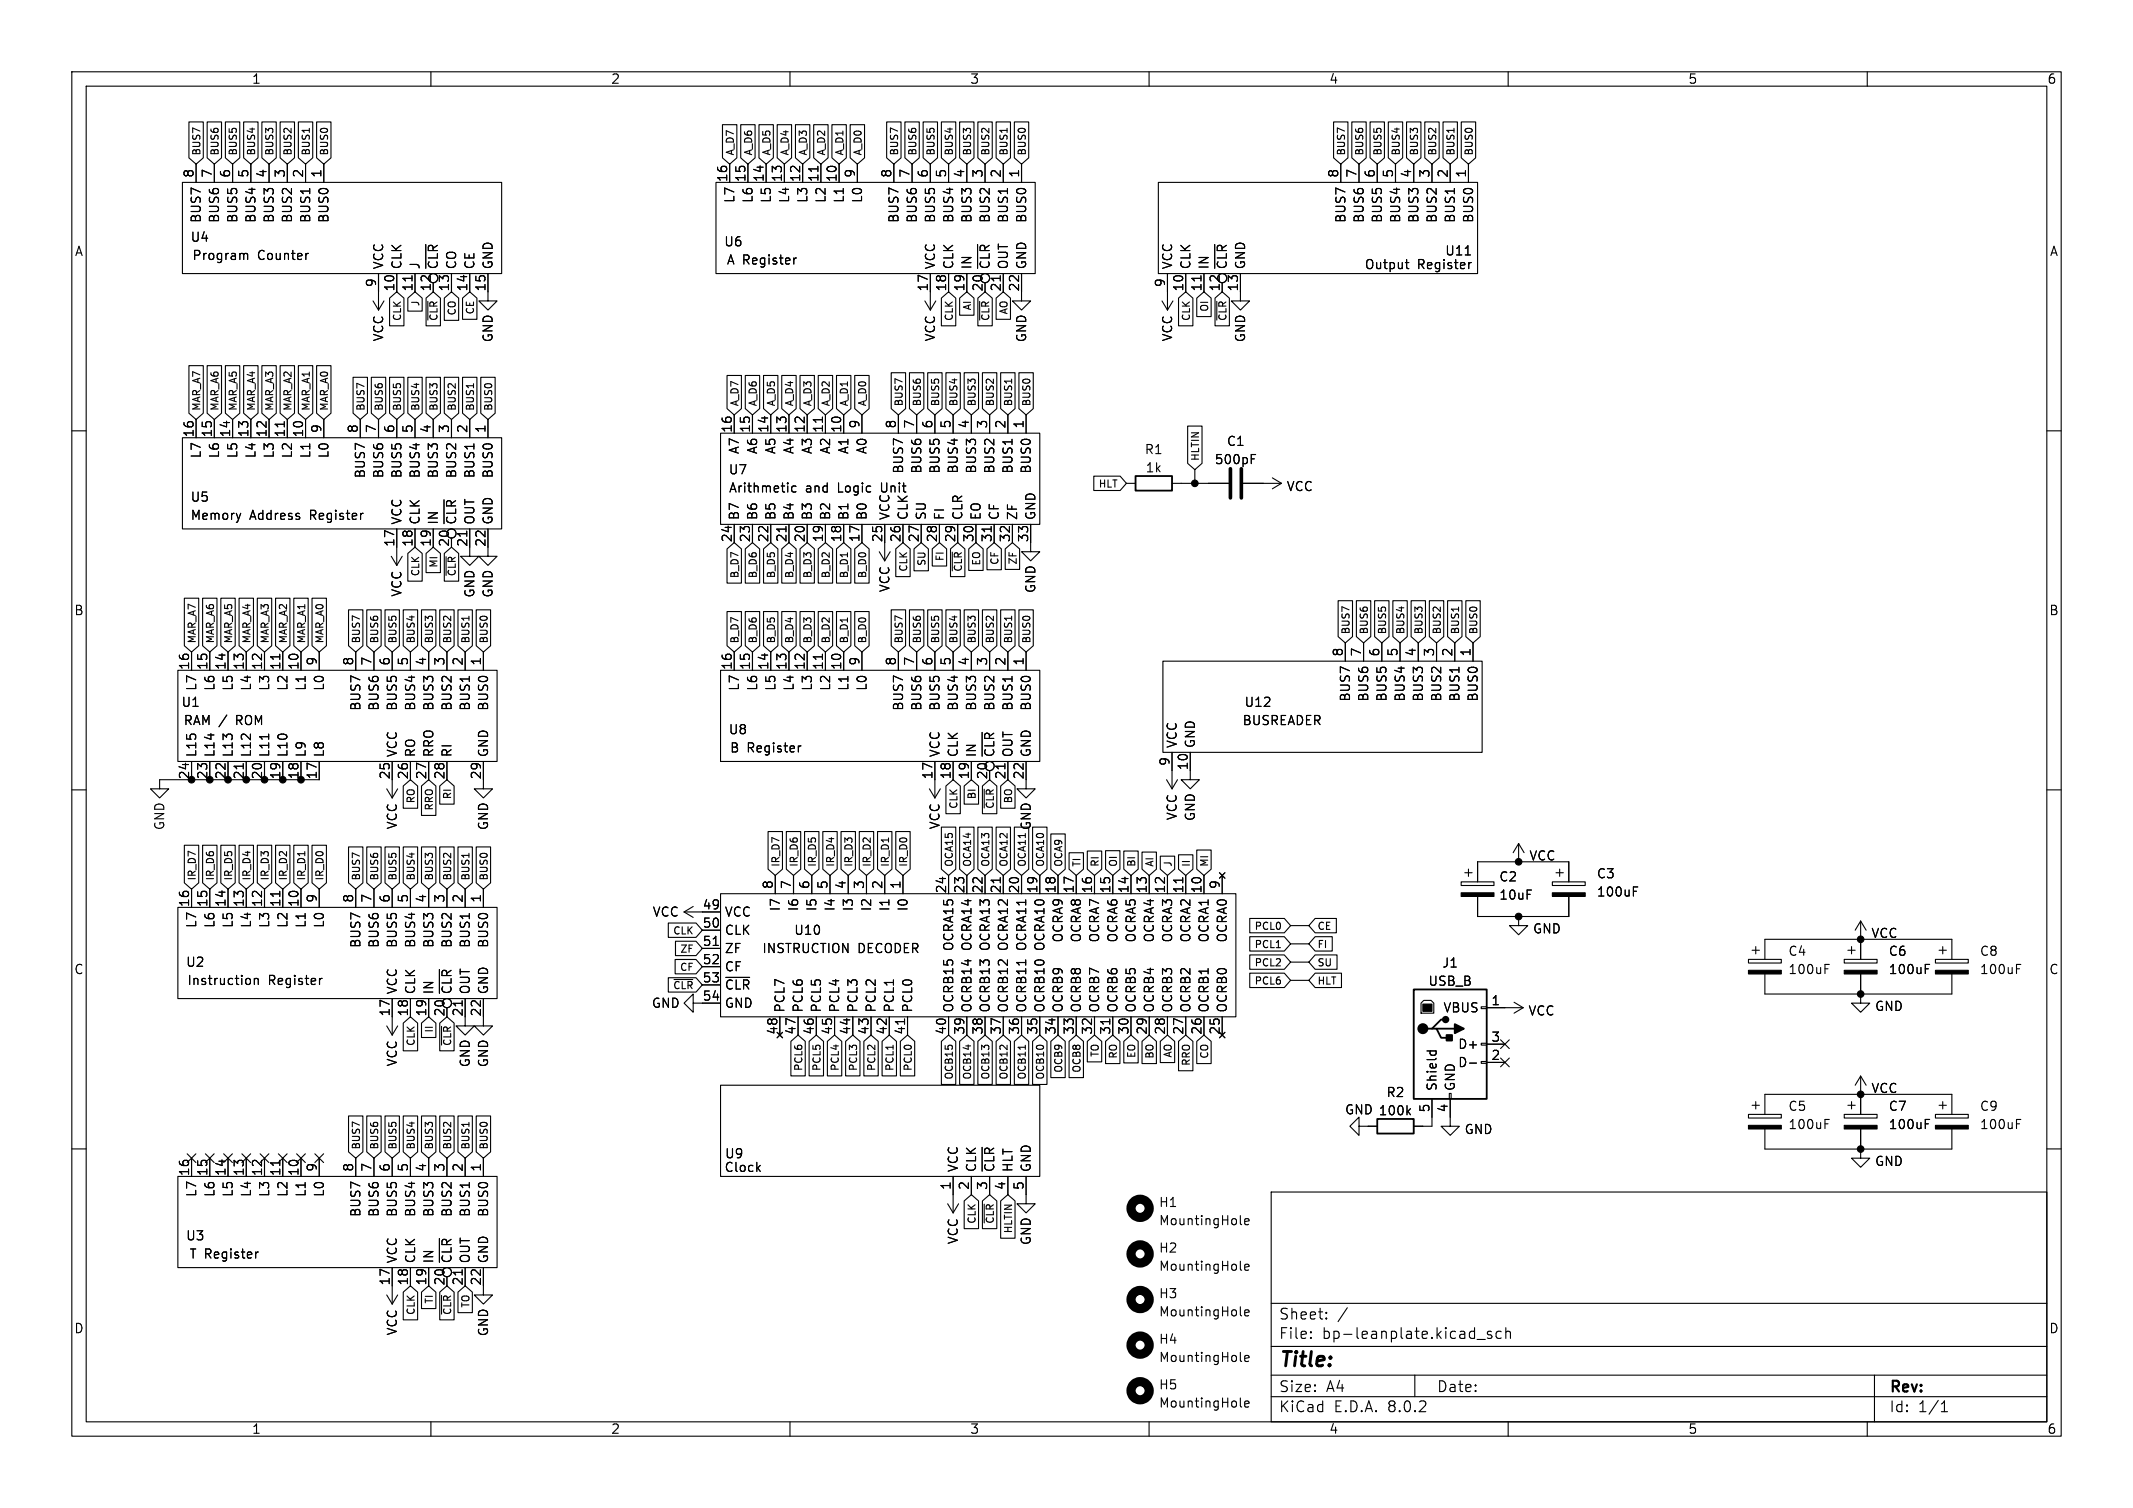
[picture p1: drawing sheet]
<svg xmlns="http://www.w3.org/2000/svg" width="297mm" height="210mm" viewBox="0 0 297 210" stroke-linecap="round" stroke-linejoin="round" font-family="sans-serif">
<defs><g id="words">
<text font-size="2.8" x="178" y="190.9">Title:</text>
<g font-size="2.1">
<text x="178" y="184">Sheet:</text>
<text x="178" y="186.7">File:</text>
<text x="184.1" y="186.7">bp-leanplate.kicad_sch</text>
<text x="178" y="196.9">KiCad</text>
<text x="178" y="194.1">Size:</text>
<text x="184.7" y="194.1">A4</text>
<text x="185.7" y="196.9">E.D.A.</text>
<text x="193.3" y="196.9">8.0.2</text>
<text x="200" y="194.1">Date:</text>
<text x="263" y="194.3">Rev:</text>
<text x="263" y="196.9">Id:</text>
<text x="267.1" y="196.9">1/1</text>
</g>
<g font-size="1.8">
<text x="35" y="11.9">1</text>
<text x="85" y="11.9">2</text>
<text x="135" y="11.9">3</text>
<text x="185" y="11.9">4</text>
<text x="235" y="11.9">5</text>
<text x="285" y="11.9">6</text>
<text x="27.1" y="24.8" transform="rotate(-90 27.1 24.8)">8</text>
<text x="29.6" y="24.8" transform="rotate(-90 29.6 24.8)">7</text>
<text x="32.1" y="24.8" transform="rotate(-90 32.1 24.8)">6</text>
<text x="34.7" y="24.8" transform="rotate(-90 34.7 24.8)">5</text>
<text x="37.2" y="24.8" transform="rotate(-90 37.2 24.8)">4</text>
<text x="39.8" y="24.8" transform="rotate(-90 39.8 24.8)">3</text>
<text x="42.3" y="24.8" transform="rotate(-90 42.3 24.8)">2</text>
<text x="44.8" y="24.8" transform="rotate(-90 44.8 24.8)">1</text>
<text x="101.3" y="25.4" transform="rotate(-90 101.3 25.4)">16</text>
<text x="102.5" y="28.3" transform="rotate(-90 102.5 28.3)">L7</text>
<text x="103.9" y="25.4" transform="rotate(-90 103.9 25.4)">15</text>
<text x="105" y="28.3" transform="rotate(-90 105 28.3)">L6</text>
<text x="106.4" y="25.4" transform="rotate(-90 106.4 25.4)">14</text>
<text x="107.5" y="28.3" transform="rotate(-90 107.5 28.3)">L5</text>
<text x="109" y="25.4" transform="rotate(-90 109 25.4)">13</text>
<text x="110.1" y="28.3" transform="rotate(-90 110.1 28.3)">L4</text>
<text x="111.5" y="25.4" transform="rotate(-90 111.5 25.4)">12</text>
<text x="112.6" y="28.3" transform="rotate(-90 112.6 28.3)">L3</text>
<text x="114" y="25.4" transform="rotate(-90 114 25.4)">11</text>
<text x="115.2" y="28.3" transform="rotate(-90 115.2 28.3)">L2</text>
<text x="116.6" y="25.4" transform="rotate(-90 116.6 25.4)">10</text>
<text x="117.7" y="28.3" transform="rotate(-90 117.7 28.3)">L1</text>
<text x="119.1" y="24.8" transform="rotate(-90 119.1 24.8)">9</text>
<text x="120.2" y="28.3" transform="rotate(-90 120.2 28.3)">L0</text>
<text x="124.2" y="24.8" transform="rotate(-90 124.2 24.8)">8</text>
<text x="126.7" y="24.8" transform="rotate(-90 126.7 24.8)">7</text>
<text x="129.3" y="24.8" transform="rotate(-90 129.3 24.8)">6</text>
<text x="131.8" y="24.8" transform="rotate(-90 131.8 24.8)">5</text>
<text x="134.4" y="24.8" transform="rotate(-90 134.4 24.8)">4</text>
<text x="136.9" y="24.8" transform="rotate(-90 136.9 24.8)">3</text>
<text x="139.4" y="24.8" transform="rotate(-90 139.4 24.8)">2</text>
<text x="142" y="24.8" transform="rotate(-90 142 24.8)">1</text>
<text x="186.4" y="24.8" transform="rotate(-90 186.4 24.8)">8</text>
<text x="189" y="24.8" transform="rotate(-90 189 24.8)">7</text>
<text x="191.5" y="24.8" transform="rotate(-90 191.5 24.8)">6</text>
<text x="194.1" y="24.8" transform="rotate(-90 194.1 24.8)">5</text>
<text x="196.6" y="24.8" transform="rotate(-90 196.6 24.8)">4</text>
<text x="199.1" y="24.8" transform="rotate(-90 199.1 24.8)">3</text>
<text x="201.7" y="24.8" transform="rotate(-90 201.7 24.8)">2</text>
<text x="204.2" y="24.8" transform="rotate(-90 204.2 24.8)">1</text>
<text x="10.3" y="35.9">A</text>
<text x="26.5" y="33.9">U4</text>
<text x="28.2" y="31.1" transform="rotate(-90 28.2 31.1)">BUS7</text>
<text x="30.7" y="31.1" transform="rotate(-90 30.7 31.1)">BUS6</text>
<text x="33.2" y="31.1" transform="rotate(-90 33.2 31.1)">BUS5</text>
<text x="35.8" y="31.1" transform="rotate(-90 35.8 31.1)">BUS4</text>
<text x="38.3" y="31.1" transform="rotate(-90 38.3 31.1)">BUS3</text>
<text x="40.9" y="31.1" transform="rotate(-90 40.9 31.1)">BUS2</text>
<text x="43.4" y="31.1" transform="rotate(-90 43.4 31.1)">BUS1</text>
<text x="45.9" y="31.1" transform="rotate(-90 45.9 31.1)">BUS0</text>
<text x="100.8" y="34.5">U6</text>
<text x="125.3" y="31.1" transform="rotate(-90 125.3 31.1)">BUS7</text>
<text x="127.9" y="31.1" transform="rotate(-90 127.9 31.1)">BUS6</text>
<text x="130.4" y="31.1" transform="rotate(-90 130.4 31.1)">BUS5</text>
<text x="132.9" y="31.1" transform="rotate(-90 132.9 31.1)">BUS4</text>
<text x="135.5" y="31.1" transform="rotate(-90 135.5 31.1)">BUS3</text>
<text x="140.6" y="31.1" transform="rotate(-90 140.6 31.1)">BUS1</text>
<text x="143.1" y="31.1" transform="rotate(-90 143.1 31.1)">BUS0</text>
<text x="187.6" y="31.1" transform="rotate(-90 187.6 31.1)">BUS7</text>
<text x="190.1" y="31.1" transform="rotate(-90 190.1 31.1)">BUS6</text>
<text x="192.6" y="31.1" transform="rotate(-90 192.6 31.1)">BUS5</text>
<text x="195.2" y="31.1" transform="rotate(-90 195.2 31.1)">BUS4</text>
<text x="197.7" y="31.1" transform="rotate(-90 197.7 31.1)">BUS3</text>
<text x="200.3" y="31.1" transform="rotate(-90 200.3 31.1)">BUS2</text>
<text x="201.1" y="35.8">U11</text>
<text x="202.8" y="31.1" transform="rotate(-90 202.8 31.1)">BUS1</text>
<text x="205.3" y="31.1" transform="rotate(-90 205.3 31.1)">BUS0</text>
<text x="285.3" y="35.9">A</text>
<text x="26.7" y="36.4">Program</text>
<text x="35.9" y="36.4">Counter</text>
<text x="52.5" y="40.1" transform="rotate(-90 52.5 40.1)">9</text>
<text x="53.6" y="37.6" transform="rotate(-90 53.6 37.6)">VCC</text>
<text x="55" y="40.7" transform="rotate(-90 55 40.7)">10</text>
<text x="56.1" y="37.6" transform="rotate(-90 56.1 37.6)">CLK</text>
<text x="57.5" y="40.7" transform="rotate(-90 57.5 40.7)">11</text>
<text x="58.6" y="37.6" transform="rotate(-90 58.6 37.6)">J</text>
<text x="60.1" y="40.7" transform="rotate(-90 60.1 40.7)">12</text>
<text x="61.2" y="37.6" transform="rotate(-90 61.2 37.6)">~{CLR}</text>
<text x="62.6" y="40.7" transform="rotate(-90 62.6 40.7)">13</text>
<text x="63.7" y="37.6" transform="rotate(-90 63.7 37.6)">CO</text>
<text x="65.2" y="40.7" transform="rotate(-90 65.2 40.7)">14</text>
<text x="66.3" y="37.6" transform="rotate(-90 66.3 37.6)">CE</text>
<text x="67.7" y="40.7" transform="rotate(-90 67.7 40.7)">15</text>
<text x="68.8" y="37.6" transform="rotate(-90 68.8 37.6)">GND</text>
<text x="101.1" y="37.1">A Register</text>
<text x="129.3" y="40.7" transform="rotate(-90 129.3 40.7)">17</text>
<text x="130.4" y="37.6" transform="rotate(-90 130.4 37.6)">VCC</text>
<text x="131.8" y="40.7" transform="rotate(-90 131.8 40.7)">18</text>
<text x="132.9" y="37.6" transform="rotate(-90 132.9 37.6)">CLK</text>
<text x="134.4" y="40.7" transform="rotate(-90 134.4 40.7)">19</text>
<text x="135.5" y="37.6" transform="rotate(-90 135.5 37.6)">IN</text>
<text x="136.9" y="40.7" transform="rotate(-90 136.9 40.7)">20</text>
<text x="138" y="37.6" transform="rotate(-90 138 37.6)">~{CLR} BUS2</text>
<text x="139.4" y="40.7" transform="rotate(-90 139.4 40.7)">21</text>
<text x="140.6" y="37.6" transform="rotate(-90 140.6 37.6)">OUT</text>
<text x="142" y="40.7" transform="rotate(-90 142 40.7)">22</text>
<text x="143.1" y="37.6" transform="rotate(-90 143.1 37.6)">GND</text>
<text x="162.3" y="40.1" transform="rotate(-90 162.3 40.1)">9</text>
<text x="163.4" y="37.6" transform="rotate(-90 163.4 37.6)">VCC</text>
<text x="164.8" y="40.7" transform="rotate(-90 164.8 40.7)">10</text>
<text x="166" y="37.6" transform="rotate(-90 166 37.6)">CLK</text>
<text x="167.4" y="40.7" transform="rotate(-90 167.4 40.7)">11</text>
<text x="168.5" y="37.6" transform="rotate(-90 168.5 37.6)">IN</text>
<text x="169.9" y="40.7" transform="rotate(-90 169.9 40.7)">12</text>
<text x="171" y="37.6" transform="rotate(-90 171 37.6)">~{CLR}</text>
<text x="172.5" y="40.7" transform="rotate(-90 172.5 40.7)">13</text>
<text x="173.6" y="37.6" transform="rotate(-90 173.6 37.6)">GND</text>
<text x="190" y="37.7">Output</text>
<text x="197.4" y="37.7">Register</text>
<text x="53.6" y="47.6" transform="rotate(-90 53.6 47.6)">VCC</text>
<text x="68.8" y="47.8" transform="rotate(-90 68.8 47.8)">GND</text>
<text x="130.4" y="47.6" transform="rotate(-90 130.4 47.6)">VCC</text>
<text x="143.1" y="47.8" transform="rotate(-90 143.1 47.8)">GND</text>
<text x="163.4" y="47.6" transform="rotate(-90 163.4 47.6)">VCC</text>
<text x="173.6" y="47.8" transform="rotate(-90 173.6 47.8)">GND</text>
<text x="119.8" y="59.8" transform="rotate(-90 119.8 59.8)">9</text>
<text x="124.8" y="59.8" transform="rotate(-90 124.8 59.8)">8</text>
<text x="127.4" y="59.8" transform="rotate(-90 127.4 59.8)">7</text>
<text x="129.9" y="59.8" transform="rotate(-90 129.9 59.8)">6</text>
<text x="132.5" y="59.8" transform="rotate(-90 132.5 59.8)">5</text>
<text x="135" y="59.8" transform="rotate(-90 135 59.8)">4</text>
<text x="137.5" y="59.8" transform="rotate(-90 137.5 59.8)">3</text>
<text x="140.1" y="59.8" transform="rotate(-90 140.1 59.8)">2</text>
<text x="142.6" y="59.8" transform="rotate(-90 142.6 59.8)">1</text>
<text x="27.1" y="61" transform="rotate(-90 27.1 61)">16</text>
<text x="28.2" y="63.9" transform="rotate(-90 28.2 63.9)">L7</text>
<text x="29.6" y="61" transform="rotate(-90 29.6 61)">15</text>
<text x="30.7" y="63.9" transform="rotate(-90 30.7 63.9)">L6</text>
<text x="32.1" y="61" transform="rotate(-90 32.1 61)">14</text>
<text x="33.2" y="63.9" transform="rotate(-90 33.2 63.9)">L5</text>
<text x="34.7" y="61" transform="rotate(-90 34.7 61)">13</text>
<text x="35.8" y="63.9" transform="rotate(-90 35.8 63.9)">L4</text>
<text x="37.2" y="61" transform="rotate(-90 37.2 61)">12</text>
<text x="38.3" y="63.9" transform="rotate(-90 38.3 63.9)">L3</text>
<text x="39.8" y="61" transform="rotate(-90 39.8 61)">11</text>
<text x="40.9" y="63.9" transform="rotate(-90 40.9 63.9)">L2</text>
<text x="42.3" y="61" transform="rotate(-90 42.3 61)">10</text>
<text x="43.4" y="63.9" transform="rotate(-90 43.4 63.9)">L1</text>
<text x="44.8" y="60.4" transform="rotate(-90 44.8 60.4)">9</text>
<text x="45.9" y="63.9" transform="rotate(-90 45.9 63.9)">L0</text>
<text x="49.9" y="60.4" transform="rotate(-90 49.9 60.4)">8</text>
<text x="52.5" y="60.4" transform="rotate(-90 52.5 60.4)">7</text>
<text x="55" y="60.4" transform="rotate(-90 55 60.4)">6</text>
<text x="57.5" y="60.4" transform="rotate(-90 57.5 60.4)">5</text>
<text x="60.1" y="60.4" transform="rotate(-90 60.1 60.4)">4</text>
<text x="62.6" y="60.4" transform="rotate(-90 62.6 60.4)">3</text>
<text x="65.2" y="60.4" transform="rotate(-90 65.2 60.4)">2</text>
<text x="67.7" y="60.4" transform="rotate(-90 67.7 60.4)">1</text>
<text x="102" y="60.4" transform="rotate(-90 102 60.4)">16</text>
<text x="103.1" y="63.3" transform="rotate(-90 103.1 63.3)">A7</text>
<text x="104.5" y="60.4" transform="rotate(-90 104.5 60.4)">15</text>
<text x="105.6" y="63.3" transform="rotate(-90 105.6 63.3)">A6</text>
<text x="107.1" y="60.4" transform="rotate(-90 107.1 60.4)">14</text>
<text x="108.2" y="63.3" transform="rotate(-90 108.2 63.3)">A5</text>
<text x="109.6" y="60.4" transform="rotate(-90 109.6 60.4)">13</text>
<text x="110.7" y="63.3" transform="rotate(-90 110.7 63.3)">A4</text>
<text x="112.1" y="60.4" transform="rotate(-90 112.1 60.4)">12</text>
<text x="113.3" y="63.3" transform="rotate(-90 113.3 63.3)">A3</text>
<text x="114.7" y="60.4" transform="rotate(-90 114.7 60.4)">11</text>
<text x="115.8" y="63.3" transform="rotate(-90 115.8 63.3)">A2</text>
<text x="117.2" y="60.4" transform="rotate(-90 117.2 60.4)">10</text>
<text x="118.3" y="63.3" transform="rotate(-90 118.3 63.3)">A1</text>
<text x="120.9" y="63.3" transform="rotate(-90 120.9 63.3)">A0</text>
<text x="159.3" y="63.5">R1</text>
<text x="159.4" y="66">1k</text>
<text x="169.1" y="64.9">500pF</text>
<text x="170.7" y="62.3">C1</text>
<text x="26.5" y="70.1">U5</text>
<text x="51" y="66.7" transform="rotate(-90 51 66.7)">BUS7</text>
<text x="53.6" y="66.7" transform="rotate(-90 53.6 66.7)">BUS6</text>
<text x="56.1" y="66.7" transform="rotate(-90 56.1 66.7)">BUS5</text>
<text x="58.6" y="66.7" transform="rotate(-90 58.6 66.7)">BUS4</text>
<text x="61.2" y="66.7" transform="rotate(-90 61.2 66.7)">BUS3</text>
<text x="66.3" y="66.7" transform="rotate(-90 66.3 66.7)">BUS1</text>
<text x="68.8" y="66.7" transform="rotate(-90 68.8 66.7)">BUS0</text>
<text x="101.4" y="66.3">U7</text>
<text x="101.4" y="68.8">Arithmetic</text>
<text x="112.1" y="68.8">and</text>
<text x="116.8" y="68.8">Logic</text>
<text x="123" y="68.8">Unit</text>
<text x="126" y="66.1" transform="rotate(-90 126 66.1)">BUS7</text>
<text x="128.5" y="66.1" transform="rotate(-90 128.5 66.1)">BUS6</text>
<text x="131" y="66.1" transform="rotate(-90 131 66.1)">BUS5</text>
<text x="133.6" y="66.1" transform="rotate(-90 133.6 66.1)">BUS4</text>
<text x="136.1" y="66.1" transform="rotate(-90 136.1 66.1)">BUS3</text>
<text x="138.7" y="66.1" transform="rotate(-90 138.7 66.1)">BUS2</text>
<text x="141.2" y="66.1" transform="rotate(-90 141.2 66.1)">BUS1</text>
<text x="143.7" y="66.1" transform="rotate(-90 143.7 66.1)">BUS0</text>
<text x="179.1" y="68.6">VCC</text>
<text x="26.5" y="72.6">Memory</text>
<text x="34.8" y="72.6">Address</text>
<text x="43.3" y="72.6">Register</text>
<text x="55" y="76.2" transform="rotate(-90 55 76.2)">17</text>
<text x="56.1" y="73.2" transform="rotate(-90 56.1 73.2)">VCC</text>
<text x="57.5" y="76.2" transform="rotate(-90 57.5 76.2)">18</text>
<text x="58.6" y="73.2" transform="rotate(-90 58.6 73.2)">CLK</text>
<text x="60.1" y="76.2" transform="rotate(-90 60.1 76.2)">19</text>
<text x="61.2" y="73.2" transform="rotate(-90 61.2 73.2)">IN</text>
<text x="62.6" y="76.2" transform="rotate(-90 62.6 76.2)">20</text>
<text x="63.7" y="73.2" transform="rotate(-90 63.7 73.2)">~{CLR} BUS2</text>
<text x="65.2" y="76.2" transform="rotate(-90 65.2 76.2)">21</text>
<text x="66.3" y="73.2" transform="rotate(-90 66.3 73.2)">OUT</text>
<text x="67.7" y="76.2" transform="rotate(-90 67.7 76.2)">22</text>
<text x="68.8" y="73.2" transform="rotate(-90 68.8 73.2)">GND</text>
<text x="102" y="75.6" transform="rotate(-90 102 75.6)">24</text>
<text x="103.1" y="72.5" transform="rotate(-90 103.1 72.5)">B7</text>
<text x="104.5" y="75.6" transform="rotate(-90 104.5 75.6)">23</text>
<text x="105.6" y="72.5" transform="rotate(-90 105.6 72.5)">B6</text>
<text x="107.1" y="75.6" transform="rotate(-90 107.1 75.6)">22</text>
<text x="108.2" y="72.5" transform="rotate(-90 108.2 72.5)">B5</text>
<text x="109.6" y="75.6" transform="rotate(-90 109.6 75.6)">21</text>
<text x="110.7" y="72.5" transform="rotate(-90 110.7 72.5)">B4</text>
<text x="112.1" y="75.6" transform="rotate(-90 112.1 75.6)">20</text>
<text x="113.3" y="72.5" transform="rotate(-90 113.3 72.5)">B3</text>
<text x="114.7" y="75.6" transform="rotate(-90 114.7 75.6)">19</text>
<text x="115.8" y="72.5" transform="rotate(-90 115.8 72.5)">B2</text>
<text x="117.2" y="75.6" transform="rotate(-90 117.2 75.6)">18</text>
<text x="118.3" y="72.5" transform="rotate(-90 118.3 72.5)">B1</text>
<text x="119.8" y="75.6" transform="rotate(-90 119.8 75.6)">17</text>
<text x="120.9" y="72.5" transform="rotate(-90 120.9 72.5)">B0</text>
<text x="122.9" y="75.6" transform="rotate(-90 122.9 75.6)">25</text>
<text x="124.1" y="72.5" transform="rotate(-90 124.1 72.5)">VCC</text>
<text x="125.5" y="75.6" transform="rotate(-90 125.5 75.6)">26</text>
<text x="126.6" y="72.5" transform="rotate(-90 126.6 72.5)">CLK</text>
<text x="128" y="75.6" transform="rotate(-90 128 75.6)">27</text>
<text x="129.1" y="72.5" transform="rotate(-90 129.1 72.5)">SU</text>
<text x="130.6" y="75.6" transform="rotate(-90 130.6 75.6)">28</text>
<text x="131.7" y="72.5" transform="rotate(-90 131.7 72.5)">FI</text>
<text x="133.1" y="75.6" transform="rotate(-90 133.1 75.6)">29</text>
<text x="134.2" y="72.5" transform="rotate(-90 134.2 72.5)">CLR</text>
<text x="135.6" y="75.6" transform="rotate(-90 135.6 75.6)">30</text>
<text x="136.8" y="72.5" transform="rotate(-90 136.8 72.5)">EO</text>
<text x="138.2" y="75.6" transform="rotate(-90 138.2 75.6)">31</text>
<text x="139.3" y="72.5" transform="rotate(-90 139.3 72.5)">CF</text>
<text x="140.7" y="75.6" transform="rotate(-90 140.7 75.6)">32</text>
<text x="141.8" y="72.5" transform="rotate(-90 141.8 72.5)">ZF</text>
<text x="143.3" y="75.6" transform="rotate(-90 143.3 75.6)">33</text>
<text x="144.4" y="72.5" transform="rotate(-90 144.4 72.5)">GND</text>
<text x="56.1" y="83.2" transform="rotate(-90 56.1 83.2)">VCC</text>
<text x="66.3" y="83.3" transform="rotate(-90 66.3 83.3)">GND</text>
<text x="68.8" y="83.3" transform="rotate(-90 68.8 83.3)">GND</text>
<text x="124.1" y="82.6" transform="rotate(-90 124.1 82.6)">VCC</text>
<text x="144.4" y="82.7" transform="rotate(-90 144.4 82.7)">GND</text>
<text x="10.3" y="85.9">B</text>
<text x="285.3" y="85.9">B</text>
<text x="26.4" y="93.4" transform="rotate(-90 26.4 93.4)">16</text>
<text x="29" y="93.4" transform="rotate(-90 29 93.4)">15</text>
<text x="31.5" y="93.4" transform="rotate(-90 31.5 93.4)">14</text>
<text x="34" y="93.4" transform="rotate(-90 34 93.4)">13</text>
<text x="36.6" y="93.4" transform="rotate(-90 36.6 93.4)">12</text>
<text x="39.1" y="93.4" transform="rotate(-90 39.1 93.4)">11</text>
<text x="41.7" y="93.4" transform="rotate(-90 41.7 93.4)">10</text>
<text x="44.2" y="92.8" transform="rotate(-90 44.2 92.8)">9</text>
<text x="49.3" y="92.8" transform="rotate(-90 49.3 92.8)">8</text>
<text x="51.8" y="92.8" transform="rotate(-90 51.8 92.8)">7</text>
<text x="54.4" y="92.8" transform="rotate(-90 54.4 92.8)">6</text>
<text x="56.9" y="92.8" transform="rotate(-90 56.9 92.8)">5</text>
<text x="59.4" y="92.8" transform="rotate(-90 59.4 92.8)">4</text>
<text x="62" y="92.8" transform="rotate(-90 62 92.8)">3</text>
<text x="64.5" y="92.8" transform="rotate(-90 64.5 92.8)">2</text>
<text x="67.1" y="92.8" transform="rotate(-90 67.1 92.8)">1</text>
<text x="102" y="93.4" transform="rotate(-90 102 93.4)">16</text>
<text x="104.5" y="93.4" transform="rotate(-90 104.5 93.4)">15</text>
<text x="107.1" y="93.4" transform="rotate(-90 107.1 93.4)">14</text>
<text x="109.6" y="93.4" transform="rotate(-90 109.6 93.4)">13</text>
<text x="112.1" y="93.4" transform="rotate(-90 112.1 93.4)">12</text>
<text x="114.7" y="93.4" transform="rotate(-90 114.7 93.4)">11</text>
<text x="117.2" y="93.4" transform="rotate(-90 117.2 93.4)">10</text>
<text x="119.8" y="92.8" transform="rotate(-90 119.8 92.8)">9</text>
<text x="124.8" y="92.8" transform="rotate(-90 124.8 92.8)">8</text>
<text x="127.4" y="92.8" transform="rotate(-90 127.4 92.8)">7</text>
<text x="129.9" y="92.8" transform="rotate(-90 129.9 92.8)">6</text>
<text x="132.5" y="92.8" transform="rotate(-90 132.5 92.8)">5</text>
<text x="135" y="92.8" transform="rotate(-90 135 92.8)">4</text>
<text x="137.5" y="92.8" transform="rotate(-90 137.5 92.8)">3</text>
<text x="140.1" y="92.8" transform="rotate(-90 140.1 92.8)">2</text>
<text x="142.6" y="92.8" transform="rotate(-90 142.6 92.8)">1</text>
<text x="187.1" y="91.5" transform="rotate(-90 187.1 91.5)">8</text>
<text x="189.6" y="91.5" transform="rotate(-90 189.6 91.5)">7</text>
<text x="192.2" y="91.5" transform="rotate(-90 192.2 91.5)">6</text>
<text x="194.7" y="91.5" transform="rotate(-90 194.7 91.5)">5</text>
<text x="197.2" y="91.5" transform="rotate(-90 197.2 91.5)">4</text>
<text x="199.8" y="91.5" transform="rotate(-90 199.8 91.5)">3</text>
<text x="202.3" y="91.5" transform="rotate(-90 202.3 91.5)">2</text>
<text x="204.9" y="91.5" transform="rotate(-90 204.9 91.5)">1</text>
<text x="25.2" y="98.7">U1</text>
<text x="25.5" y="101.2">RAM</text>
<text x="27.5" y="96.3" transform="rotate(-90 27.5 96.3)">L7</text>
<text x="30.1" y="96.3" transform="rotate(-90 30.1 96.3)">L6</text>
<text x="32.6" y="96.3" transform="rotate(-90 32.6 96.3)">L5</text>
<text x="33" y="101.2">ROM</text>
<text x="35.2" y="96.3" transform="rotate(-90 35.2 96.3)">L4</text>
<text x="37.7" y="96.3" transform="rotate(-90 37.7 96.3)">L3</text>
<text x="40.2" y="96.3" transform="rotate(-90 40.2 96.3)">L2</text>
<text x="42.8" y="96.3" transform="rotate(-90 42.8 96.3)">L1</text>
<text x="45.3" y="96.3" transform="rotate(-90 45.3 96.3)">L0</text>
<text x="50.4" y="99.1" transform="rotate(-90 50.4 99.1)">BUS7</text>
<text x="52.9" y="99.1" transform="rotate(-90 52.9 99.1)">BUS6</text>
<text x="55.5" y="99.1" transform="rotate(-90 55.5 99.1)">BUS5</text>
<text x="58" y="99.1" transform="rotate(-90 58 99.1)">BUS4</text>
<text x="60.6" y="99.1" transform="rotate(-90 60.6 99.1)">BUS3</text>
<text x="63.1" y="99.1" transform="rotate(-90 63.1 99.1)">BUS2</text>
<text x="65.6" y="99.1" transform="rotate(-90 65.6 99.1)">BUS1</text>
<text x="68.2" y="99.1" transform="rotate(-90 68.2 99.1)">BUS0</text>
<text x="103.1" y="96.3" transform="rotate(-90 103.1 96.3)">L7</text>
<text x="105.6" y="96.3" transform="rotate(-90 105.6 96.3)">L6</text>
<text x="108.2" y="96.3" transform="rotate(-90 108.2 96.3)">L5</text>
<text x="110.7" y="96.3" transform="rotate(-90 110.7 96.3)">L4</text>
<text x="113.3" y="96.3" transform="rotate(-90 113.3 96.3)">L3</text>
<text x="115.8" y="96.3" transform="rotate(-90 115.8 96.3)">L2</text>
<text x="118.3" y="96.3" transform="rotate(-90 118.3 96.3)">L1</text>
<text x="120.9" y="96.3" transform="rotate(-90 120.9 96.3)">L0</text>
<text x="126" y="99.1" transform="rotate(-90 126 99.1)">BUS7</text>
<text x="128.5" y="99.1" transform="rotate(-90 128.5 99.1)">BUS6</text>
<text x="131" y="99.1" transform="rotate(-90 131 99.1)">BUS5</text>
<text x="133.6" y="99.1" transform="rotate(-90 133.6 99.1)">BUS4</text>
<text x="136.1" y="99.1" transform="rotate(-90 136.1 99.1)">BUS3</text>
<text x="141.2" y="99.1" transform="rotate(-90 141.2 99.1)">BUS1</text>
<text x="143.7" y="99.1" transform="rotate(-90 143.7 99.1)">BUS0</text>
<text x="172.9" y="101.2">BUSREADER</text>
<text x="173.2" y="98.7">U12</text>
<text x="188.2" y="97.8" transform="rotate(-90 188.2 97.8)">BUS7</text>
<text x="190.7" y="97.8" transform="rotate(-90 190.7 97.8)">BUS6</text>
<text x="193.3" y="97.8" transform="rotate(-90 193.3 97.8)">BUS5</text>
<text x="195.8" y="97.8" transform="rotate(-90 195.8 97.8)">BUS4</text>
<text x="198.3" y="97.8" transform="rotate(-90 198.3 97.8)">BUS3</text>
<text x="200.9" y="97.8" transform="rotate(-90 200.9 97.8)">BUS2</text>
<text x="203.4" y="97.8" transform="rotate(-90 203.4 97.8)">BUS1</text>
<text x="206" y="97.8" transform="rotate(-90 206 97.8)">BUS0</text>
<text x="27.5" y="105.5" transform="rotate(-90 27.5 105.5)">L15</text>
<text x="30.1" y="105.5" transform="rotate(-90 30.1 105.5)">L14</text>
<text x="32.6" y="105.5" transform="rotate(-90 32.6 105.5)">L13</text>
<text x="35.2" y="105.5" transform="rotate(-90 35.2 105.5)">L12</text>
<text x="37.7" y="105.5" transform="rotate(-90 37.7 105.5)">L11</text>
<text x="40.2" y="105.5" transform="rotate(-90 40.2 105.5)">L10</text>
<text x="42.8" y="105.5" transform="rotate(-90 42.8 105.5)">L9</text>
<text x="45.3" y="105.5" transform="rotate(-90 45.3 105.5)">L8</text>
<text x="55.5" y="105.5" transform="rotate(-90 55.5 105.5)">VCC</text>
<text x="58" y="105.5" transform="rotate(-90 58 105.5)">RO</text>
<text x="60.6" y="105.5" transform="rotate(-90 60.6 105.5)">RRO</text>
<text x="63.1" y="105.5" transform="rotate(-90 63.1 105.5)">RI</text>
<text x="68.2" y="105.5" transform="rotate(-90 68.2 105.5)">GND</text>
<text x="101.4" y="102.5">U8</text>
<text x="101.6" y="105">B</text>
<text x="104" y="105">Register</text>
<text x="131" y="105.5" transform="rotate(-90 131 105.5)">VCC</text>
<text x="133.6" y="105.5" transform="rotate(-90 133.6 105.5)">CLK</text>
<text x="136.1" y="105.5" transform="rotate(-90 136.1 105.5)">IN</text>
<text x="138.7" y="105.5" transform="rotate(-90 138.7 105.5)">~{CLR} BUS2</text>
<text x="141.2" y="105.5" transform="rotate(-90 141.2 105.5)">OUT</text>
<text x="143.7" y="105.5" transform="rotate(-90 143.7 105.5)">GND</text>
<text x="162.9" y="106.8" transform="rotate(-90 162.9 106.8)">9</text>
<text x="164.1" y="104.3" transform="rotate(-90 164.1 104.3)">VCC</text>
<text x="165.5" y="107.4" transform="rotate(-90 165.5 107.4)">10</text>
<text x="166.6" y="104.3" transform="rotate(-90 166.6 104.3)">GND</text>
<text x="26.4" y="108.6" transform="rotate(-90 26.4 108.6)">24</text>
<text x="29" y="108.6" transform="rotate(-90 29 108.6)">23</text>
<text x="31.5" y="108.6" transform="rotate(-90 31.5 108.6)">22</text>
<text x="34" y="108.6" transform="rotate(-90 34 108.6)">21</text>
<text x="36.6" y="108.6" transform="rotate(-90 36.6 108.6)">20</text>
<text x="39.1" y="108.6" transform="rotate(-90 39.1 108.6)">19</text>
<text x="41.7" y="108.6" transform="rotate(-90 41.7 108.6)">18</text>
<text x="44.2" y="108.6" transform="rotate(-90 44.2 108.6)">17</text>
<text x="54.4" y="108.6" transform="rotate(-90 54.4 108.6)">25</text>
<text x="56.9" y="108.6" transform="rotate(-90 56.9 108.6)">26</text>
<text x="59.4" y="108.6" transform="rotate(-90 59.4 108.6)">27</text>
<text x="62" y="108.6" transform="rotate(-90 62 108.6)">28</text>
<text x="67.1" y="108.6" transform="rotate(-90 67.1 108.6)">29</text>
<text x="129.9" y="108.6" transform="rotate(-90 129.9 108.6)">17</text>
<text x="132.5" y="108.6" transform="rotate(-90 132.5 108.6)">18</text>
<text x="135" y="108.6" transform="rotate(-90 135 108.6)">19</text>
<text x="137.5" y="108.6" transform="rotate(-90 137.5 108.6)">20</text>
<text x="140.1" y="108.6" transform="rotate(-90 140.1 108.6)">21</text>
<text x="142.6" y="108.6" transform="rotate(-90 142.6 108.6)">22</text>
<text x="23.1" y="115.7" transform="rotate(-90 23.1 115.7)">GND</text>
<text x="55.5" y="115.6" transform="rotate(-90 55.5 115.6)">VCC</text>
<text x="68.2" y="115.7" transform="rotate(-90 68.2 115.7)">GND</text>
<text x="131" y="115.6" transform="rotate(-90 131 115.6)">VCC</text>
<text x="143.7" y="115.7" transform="rotate(-90 143.7 115.7)">GND</text>
<text x="164.1" y="114.3" transform="rotate(-90 164.1 114.3)">VCC</text>
<text x="166.6" y="114.4" transform="rotate(-90 166.6 114.4)">GND</text>
<text x="44.2" y="125.8" transform="rotate(-90 44.2 125.8)">9</text>
<text x="49.3" y="125.8" transform="rotate(-90 49.3 125.8)">8</text>
<text x="51.8" y="125.8" transform="rotate(-90 51.8 125.8)">7</text>
<text x="54.4" y="125.8" transform="rotate(-90 54.4 125.8)">6</text>
<text x="56.9" y="125.8" transform="rotate(-90 56.9 125.8)">5</text>
<text x="59.4" y="125.8" transform="rotate(-90 59.4 125.8)">4</text>
<text x="62" y="125.8" transform="rotate(-90 62 125.8)">3</text>
<text x="64.5" y="125.8" transform="rotate(-90 64.5 125.8)">2</text>
<text x="67.1" y="125.8" transform="rotate(-90 67.1 125.8)">1</text>
<text x="107.7" y="123.9" transform="rotate(-90 107.7 123.9)">8</text>
<text x="110.2" y="123.9" transform="rotate(-90 110.2 123.9)">7</text>
<text x="112.8" y="123.9" transform="rotate(-90 112.8 123.9)">6</text>
<text x="115.3" y="123.9" transform="rotate(-90 115.3 123.9)">5</text>
<text x="117.9" y="123.9" transform="rotate(-90 117.9 123.9)">4</text>
<text x="120.4" y="123.9" transform="rotate(-90 120.4 123.9)">3</text>
<text x="122.9" y="123.9" transform="rotate(-90 122.9 123.9)">2</text>
<text x="125.5" y="123.9" transform="rotate(-90 125.5 123.9)">1</text>
<text x="131.8" y="124.5" transform="rotate(-90 131.8 124.5)">24</text>
<text x="134.4" y="124.5" transform="rotate(-90 134.4 124.5)">23</text>
<text x="136.9" y="124.5" transform="rotate(-90 136.9 124.5)">22</text>
<text x="139.4" y="124.5" transform="rotate(-90 139.4 124.5)">21</text>
<text x="142" y="124.5" transform="rotate(-90 142 124.5)">20</text>
<text x="144.5" y="124.5" transform="rotate(-90 144.5 124.5)">19</text>
<text x="147.1" y="124.5" transform="rotate(-90 147.1 124.5)">18</text>
<text x="149.6" y="124.5" transform="rotate(-90 149.6 124.5)">17</text>
<text x="152.1" y="124.5" transform="rotate(-90 152.1 124.5)">16</text>
<text x="154.7" y="124.5" transform="rotate(-90 154.7 124.5)">15</text>
<text x="157.2" y="124.5" transform="rotate(-90 157.2 124.5)">14</text>
<text x="159.8" y="124.5" transform="rotate(-90 159.8 124.5)">13</text>
<text x="162.3" y="124.5" transform="rotate(-90 162.3 124.5)">12</text>
<text x="164.8" y="124.5" transform="rotate(-90 164.8 124.5)">11</text>
<text x="167.4" y="124.5" transform="rotate(-90 167.4 124.5)">10</text>
<text x="169.9" y="123.9" transform="rotate(-90 169.9 123.9)">9</text>
<text x="208.7" y="123">C2</text>
<text x="208.7" y="125.5">10uF</text>
<text x="212.9" y="120">VCC</text>
<text x="222.3" y="122.5">C3</text>
<text x="222.3" y="125.1">100uF</text>
<text x="26.4" y="126.4" transform="rotate(-90 26.4 126.4)">16</text>
<text x="27.5" y="129.3" transform="rotate(-90 27.5 129.3)">L7</text>
<text x="29" y="126.4" transform="rotate(-90 29 126.4)">15</text>
<text x="30.1" y="129.3" transform="rotate(-90 30.1 129.3)">L6</text>
<text x="31.5" y="126.4" transform="rotate(-90 31.5 126.4)">14</text>
<text x="32.6" y="129.3" transform="rotate(-90 32.6 129.3)">L5</text>
<text x="34" y="126.4" transform="rotate(-90 34 126.4)">13</text>
<text x="35.2" y="129.3" transform="rotate(-90 35.2 129.3)">L4</text>
<text x="36.6" y="126.4" transform="rotate(-90 36.6 126.4)">12</text>
<text x="37.7" y="129.3" transform="rotate(-90 37.7 129.3)">L3</text>
<text x="39.1" y="126.4" transform="rotate(-90 39.1 126.4)">11</text>
<text x="40.2" y="129.3" transform="rotate(-90 40.2 129.3)">L2</text>
<text x="41.7" y="126.4" transform="rotate(-90 41.7 126.4)">10</text>
<text x="42.8" y="129.3" transform="rotate(-90 42.8 129.3)">L1</text>
<text x="45.3" y="129.3" transform="rotate(-90 45.3 129.3)">L0</text>
<text x="90.8" y="127.9">VCC</text>
<text x="97.7" y="126.7">49</text>
<text x="97.7" y="129.3">50</text>
<text x="97.7" y="131.8">51</text>
<text x="100.8" y="127.9">VCC</text>
<text x="100.8" y="130.4">CLK</text>
<text x="108.8" y="127" transform="rotate(-90 108.8 127)">I7</text>
<text x="110.5" y="130.4">U10</text>
<text x="111.4" y="127" transform="rotate(-90 111.4 127)">I6</text>
<text x="113.9" y="127" transform="rotate(-90 113.9 127)">I5</text>
<text x="116.4" y="127" transform="rotate(-90 116.4 127)">I4</text>
<text x="119" y="127" transform="rotate(-90 119 127)">I3</text>
<text x="121.5" y="127" transform="rotate(-90 121.5 127)">I2</text>
<text x="124.1" y="127" transform="rotate(-90 124.1 127)">I1</text>
<text x="126.6" y="127" transform="rotate(-90 126.6 127)">I0</text>
<text x="148.2" y="131.3" transform="rotate(-90 148.2 131.3)">OCRA9</text>
<text x="150.7" y="131.3" transform="rotate(-90 150.7 131.3)">OCRA8</text>
<text x="153.3" y="131.3" transform="rotate(-90 153.3 131.3)">OCRA7</text>
<text x="155.8" y="131.3" transform="rotate(-90 155.8 131.3)">OCRA6</text>
<text x="158.3" y="131.3" transform="rotate(-90 158.3 131.3)">OCRA5</text>
<text x="160.9" y="131.3" transform="rotate(-90 160.9 131.3)">OCRA4</text>
<text x="163.4" y="131.3" transform="rotate(-90 163.4 131.3)">OCRA3</text>
<text x="166" y="131.3" transform="rotate(-90 166 131.3)">OCRA2</text>
<text x="168.5" y="131.3" transform="rotate(-90 168.5 131.3)">OCRA1</text>
<text x="171" y="131.3" transform="rotate(-90 171 131.3)">OCRA0</text>
<text x="213.4" y="130.2">GND</text>
<text x="260.5" y="130.8">VCC</text>
<text x="10.3" y="135.9">C</text>
<text x="25.8" y="134.8">U2</text>
<text x="26" y="137.4">Instruction</text>
<text x="37.3" y="137.4">Register</text>
<text x="50.4" y="132.1" transform="rotate(-90 50.4 132.1)">BUS7</text>
<text x="52.9" y="132.1" transform="rotate(-90 52.9 132.1)">BUS6</text>
<text x="55.5" y="132.1" transform="rotate(-90 55.5 132.1)">BUS5</text>
<text x="58" y="132.1" transform="rotate(-90 58 132.1)">BUS4</text>
<text x="60.6" y="132.1" transform="rotate(-90 60.6 132.1)">BUS3</text>
<text x="65.6" y="132.1" transform="rotate(-90 65.6 132.1)">BUS1</text>
<text x="68.2" y="132.1" transform="rotate(-90 68.2 132.1)">BUS0</text>
<text x="97.7" y="134.4">52</text>
<text x="97.7" y="136.9">53</text>
<text x="100.8" y="132.9">ZF</text>
<text x="100.8" y="135.5">CF</text>
<text x="106.1" y="132.9">INSTRUCTION</text>
<text x="119.4" y="132.9">DECODER</text>
<text x="132.9" y="132.5" transform="rotate(-90 132.9 132.5)">OCRA15</text>
<text x="135.5" y="132.5" transform="rotate(-90 135.5 132.5)">OCRA14</text>
<text x="138" y="132.5" transform="rotate(-90 138 132.5)">OCRA13</text>
<text x="140.6" y="132.5" transform="rotate(-90 140.6 132.5)">OCRA12</text>
<text x="143.1" y="132.5" transform="rotate(-90 143.1 132.5)">OCRA11</text>
<text x="145.6" y="132.5" transform="rotate(-90 145.6 132.5)">OCRA10</text>
<text x="198.8" y="137.5">USB_B</text>
<text x="200.7" y="135">J1</text>
<text x="248.9" y="133.3">C4</text>
<text x="248.9" y="135.9">100uF</text>
<text x="262.9" y="133.3">C6</text>
<text x="262.9" y="135.9">100uF</text>
<text x="275.6" y="133.3">C8</text>
<text x="275.6" y="135.9">100uF</text>
<text x="285.3" y="135.9">C</text>
<text x="54.4" y="141.6" transform="rotate(-90 54.4 141.6)">17</text>
<text x="55.5" y="138.6" transform="rotate(-90 55.5 138.6)">VCC</text>
<text x="56.9" y="141.6" transform="rotate(-90 56.9 141.6)">18</text>
<text x="58" y="138.6" transform="rotate(-90 58 138.6)">CLK</text>
<text x="59.4" y="141.6" transform="rotate(-90 59.4 141.6)">19</text>
<text x="60.6" y="138.6" transform="rotate(-90 60.6 138.6)">IN</text>
<text x="62" y="141.6" transform="rotate(-90 62 141.6)">20</text>
<text x="63.1" y="138.6" transform="rotate(-90 63.1 138.6)">~{CLR} BUS2</text>
<text x="64.5" y="141.6" transform="rotate(-90 64.5 141.6)">21</text>
<text x="65.6" y="138.6" transform="rotate(-90 65.6 138.6)">OUT</text>
<text x="67.1" y="141.6" transform="rotate(-90 67.1 141.6)">22</text>
<text x="68.2" y="138.6" transform="rotate(-90 68.2 138.6)">GND</text>
<text x="90.7" y="140.6">GND</text>
<text x="97.7" y="139.4">54</text>
<text x="100.8" y="138">~{CLR}</text>
<text x="100.8" y="140.6">GND</text>
<text x="109.4" y="141.1" transform="rotate(-90 109.4 141.1)">PCL7</text>
<text x="112" y="141.1" transform="rotate(-90 112 141.1)">PCL6</text>
<text x="114.5" y="141.1" transform="rotate(-90 114.5 141.1)">PCL5</text>
<text x="117.1" y="141.1" transform="rotate(-90 117.1 141.1)">PCL4</text>
<text x="119.6" y="141.1" transform="rotate(-90 119.6 141.1)">PCL3</text>
<text x="122.1" y="141.1" transform="rotate(-90 122.1 141.1)">PCL2</text>
<text x="124.7" y="141.1" transform="rotate(-90 124.7 141.1)">PCL1</text>
<text x="127.2" y="141.1" transform="rotate(-90 127.2 141.1)">PCL0</text>
<text x="132.9" y="141.1" transform="rotate(-90 132.9 141.1)">OCRB15</text>
<text x="135.5" y="141.1" transform="rotate(-90 135.5 141.1)">OCRB14</text>
<text x="138" y="141.1" transform="rotate(-90 138 141.1)">OCRB13</text>
<text x="140.6" y="141.1" transform="rotate(-90 140.6 141.1)">OCRB12</text>
<text x="143.1" y="141.1" transform="rotate(-90 143.1 141.1)">OCRB11</text>
<text x="145.6" y="141.1" transform="rotate(-90 145.6 141.1)">OCRB10</text>
<text x="148.2" y="141.1" transform="rotate(-90 148.2 141.1)">OCRB9</text>
<text x="150.7" y="141.1" transform="rotate(-90 150.7 141.1)">OCRB8</text>
<text x="153.3" y="141.1" transform="rotate(-90 153.3 141.1)">OCRB7</text>
<text x="155.8" y="141.1" transform="rotate(-90 155.8 141.1)">OCRB6</text>
<text x="158.3" y="141.1" transform="rotate(-90 158.3 141.1)">OCRB5</text>
<text x="160.9" y="141.1" transform="rotate(-90 160.9 141.1)">OCRB4</text>
<text x="163.4" y="141.1" transform="rotate(-90 163.4 141.1)">OCRB3</text>
<text x="166" y="141.1" transform="rotate(-90 166 141.1)">OCRB2</text>
<text x="168.5" y="141.1" transform="rotate(-90 168.5 141.1)">OCRB1</text>
<text x="171" y="141.1" transform="rotate(-90 171 141.1)">OCRB0</text>
<text x="200.9" y="141.2">VBUS</text>
<text x="207.6" y="140.1">1</text>
<text x="212.7" y="141.6">VCC</text>
<text x="261" y="141">GND</text>
<text x="55.5" y="148.6" transform="rotate(-90 55.5 148.6)">VCC</text>
<text x="65.6" y="148.7" transform="rotate(-90 65.6 148.7)">GND</text>
<text x="68.2" y="148.7" transform="rotate(-90 68.2 148.7)">GND</text>
<text x="108.3" y="144.2" transform="rotate(-90 108.3 144.2)">48</text>
<text x="110.9" y="144.2" transform="rotate(-90 110.9 144.2)">47</text>
<text x="113.4" y="144.2" transform="rotate(-90 113.4 144.2)">46</text>
<text x="116" y="144.2" transform="rotate(-90 116 144.2)">45</text>
<text x="118.5" y="144.2" transform="rotate(-90 118.5 144.2)">44</text>
<text x="121" y="144.2" transform="rotate(-90 121 144.2)">43</text>
<text x="123.6" y="144.2" transform="rotate(-90 123.6 144.2)">42</text>
<text x="126.1" y="144.2" transform="rotate(-90 126.1 144.2)">41</text>
<text x="131.8" y="144.2" transform="rotate(-90 131.8 144.2)">40</text>
<text x="134.4" y="144.2" transform="rotate(-90 134.4 144.2)">39</text>
<text x="136.9" y="144.2" transform="rotate(-90 136.9 144.2)">38</text>
<text x="139.4" y="144.2" transform="rotate(-90 139.4 144.2)">37</text>
<text x="142" y="144.2" transform="rotate(-90 142 144.2)">36</text>
<text x="144.5" y="144.2" transform="rotate(-90 144.5 144.2)">35</text>
<text x="147.1" y="144.2" transform="rotate(-90 147.1 144.2)">34</text>
<text x="149.6" y="144.2" transform="rotate(-90 149.6 144.2)">33</text>
<text x="152.1" y="144.2" transform="rotate(-90 152.1 144.2)">32</text>
<text x="154.7" y="144.2" transform="rotate(-90 154.7 144.2)">31</text>
<text x="157.2" y="144.2" transform="rotate(-90 157.2 144.2)">30</text>
<text x="159.8" y="144.2" transform="rotate(-90 159.8 144.2)">29</text>
<text x="162.3" y="144.2" transform="rotate(-90 162.3 144.2)">28</text>
<text x="164.8" y="144.2" transform="rotate(-90 164.8 144.2)">27</text>
<text x="167.4" y="144.2" transform="rotate(-90 167.4 144.2)">26</text>
<text x="169.9" y="144.2" transform="rotate(-90 169.9 144.2)">25</text>
<text x="202.9" y="148.8">D-</text>
<text x="202.9" y="146.3">D+</text>
<text x="207.6" y="147.7">2</text>
<text x="207.6" y="145.2">3</text>
<text x="187.2" y="155.4">GND 100k</text>
<text x="193" y="153">R2</text>
<text x="199.1" y="155" transform="rotate(-90 199.1 155)">5</text>
<text x="200.3" y="152" transform="rotate(-90 200.3 152)">Shield</text>
<text x="201.7" y="155" transform="rotate(-90 201.7 155)">4</text>
<text x="202.8" y="152" transform="rotate(-90 202.8 152)">GND</text>
<text x="248.9" y="154.9">C5</text>
<text x="260.5" y="152.4">VCC</text>
<text x="262.9" y="154.9">C7</text>
<text x="275.6" y="154.9">C9</text>
<text x="100.9" y="161.5">U9</text>
<text x="203.8" y="158.1">GND</text>
<text x="248.9" y="157.5">100uF</text>
<text x="262.9" y="157.5">100uF</text>
<text x="275.6" y="157.5">100uF</text>
<text x="26.4" y="163.9" transform="rotate(-90 26.4 163.9)">16</text>
<text x="27.5" y="166.8" transform="rotate(-90 27.5 166.8)">L7</text>
<text x="29" y="163.9" transform="rotate(-90 29 163.9)">15</text>
<text x="30.1" y="166.8" transform="rotate(-90 30.1 166.8)">L6</text>
<text x="31.5" y="163.9" transform="rotate(-90 31.5 163.9)">14</text>
<text x="32.6" y="166.8" transform="rotate(-90 32.6 166.8)">L5</text>
<text x="34" y="163.9" transform="rotate(-90 34 163.9)">13</text>
<text x="35.2" y="166.8" transform="rotate(-90 35.2 166.8)">L4</text>
<text x="36.6" y="163.9" transform="rotate(-90 36.6 163.9)">12</text>
<text x="37.7" y="166.8" transform="rotate(-90 37.7 166.8)">L3</text>
<text x="39.1" y="163.9" transform="rotate(-90 39.1 163.9)">11</text>
<text x="40.2" y="166.8" transform="rotate(-90 40.2 166.8)">L2</text>
<text x="41.7" y="163.9" transform="rotate(-90 41.7 163.9)">10</text>
<text x="42.8" y="166.8" transform="rotate(-90 42.8 166.8)">L1</text>
<text x="44.2" y="163.3" transform="rotate(-90 44.2 163.3)">9</text>
<text x="45.3" y="166.8" transform="rotate(-90 45.3 166.8)">L0</text>
<text x="49.3" y="163.3" transform="rotate(-90 49.3 163.3)">8</text>
<text x="51.8" y="163.3" transform="rotate(-90 51.8 163.3)">7</text>
<text x="54.4" y="163.3" transform="rotate(-90 54.4 163.3)">6</text>
<text x="56.9" y="163.3" transform="rotate(-90 56.9 163.3)">5</text>
<text x="59.4" y="163.3" transform="rotate(-90 59.4 163.3)">4</text>
<text x="62" y="163.3" transform="rotate(-90 62 163.3)">3</text>
<text x="64.5" y="163.3" transform="rotate(-90 64.5 163.3)">2</text>
<text x="67.1" y="163.3" transform="rotate(-90 67.1 163.3)">1</text>
<text x="100.8" y="163.4">Clock</text>
<text x="132.5" y="165.8" transform="rotate(-90 132.5 165.8)">1</text>
<text x="133.6" y="163.3" transform="rotate(-90 133.6 163.3)">VCC</text>
<text x="135" y="165.8" transform="rotate(-90 135 165.8)">2</text>
<text x="136.1" y="163.3" transform="rotate(-90 136.1 163.3)">CLK</text>
<text x="137.5" y="165.8" transform="rotate(-90 137.5 165.8)">3</text>
<text x="138.7" y="163.3" transform="rotate(-90 138.7 163.3)">~{CLR}</text>
<text x="140.1" y="165.8" transform="rotate(-90 140.1 165.8)">4</text>
<text x="141.2" y="163.3" transform="rotate(-90 141.2 163.3)">HLT</text>
<text x="142.6" y="165.8" transform="rotate(-90 142.6 165.8)">5</text>
<text x="143.7" y="163.3" transform="rotate(-90 143.7 163.3)">GND</text>
<text x="261" y="162.6">GND</text>
<text x="25.8" y="172.9">U3</text>
<text x="50.4" y="169.6" transform="rotate(-90 50.4 169.6)">BUS7</text>
<text x="52.9" y="169.6" transform="rotate(-90 52.9 169.6)">BUS6</text>
<text x="55.5" y="169.6" transform="rotate(-90 55.5 169.6)">BUS5</text>
<text x="58" y="169.6" transform="rotate(-90 58 169.6)">BUS4</text>
<text x="60.6" y="169.6" transform="rotate(-90 60.6 169.6)">BUS3</text>
<text x="65.6" y="169.6" transform="rotate(-90 65.6 169.6)">BUS1</text>
<text x="68.2" y="169.6" transform="rotate(-90 68.2 169.6)">BUS0</text>
<text x="133.6" y="173.4" transform="rotate(-90 133.6 173.4)">VCC</text>
<text x="143.7" y="173.5" transform="rotate(-90 143.7 173.5)">GND</text>
<text x="161.3" y="168.3">H1</text>
<text x="161.3" y="170.8">MountingHole</text>
<text x="26.3" y="175.5">T Register</text>
<text x="54.4" y="179.1" transform="rotate(-90 54.4 179.1)">17</text>
<text x="55.5" y="176" transform="rotate(-90 55.5 176)">VCC</text>
<text x="56.9" y="179.1" transform="rotate(-90 56.9 179.1)">18</text>
<text x="58" y="176" transform="rotate(-90 58 176)">CLK</text>
<text x="59.4" y="179.1" transform="rotate(-90 59.4 179.1)">19</text>
<text x="60.6" y="176" transform="rotate(-90 60.6 176)">IN</text>
<text x="62" y="179.1" transform="rotate(-90 62 179.1)">20</text>
<text x="63.1" y="176" transform="rotate(-90 63.1 176)">~{CLR} BUS2</text>
<text x="64.5" y="179.1" transform="rotate(-90 64.5 179.1)">21</text>
<text x="65.6" y="176" transform="rotate(-90 65.6 176)">OUT</text>
<text x="67.1" y="179.1" transform="rotate(-90 67.1 179.1)">22</text>
<text x="68.2" y="176" transform="rotate(-90 68.2 176)">GND</text>
<text x="161.3" y="174.7">H2</text>
<text x="161.3" y="177.2">MountingHole</text>
<text x="10.3" y="185.9">D</text>
<text x="161.3" y="181">H3</text>
<text x="161.3" y="183.5">MountingHole</text>
<text x="285.3" y="185.9">D</text>
<text x="55.5" y="186.1" transform="rotate(-90 55.5 186.1)">VCC</text>
<text x="68.2" y="186.2" transform="rotate(-90 68.2 186.2)">GND</text>
<text x="161.3" y="187.4">H4</text>
<text x="161.3" y="189.9">MountingHole</text>
<text x="161.3" y="193.7">H5</text>
<text x="161.3" y="196.2">MountingHole</text>
<text x="35" y="199.9">1</text>
<text x="85" y="199.9">2</text>
<text x="135" y="199.9">3</text>
<text x="185" y="199.9">4</text>
<text x="235" y="199.9">5</text>
<text x="285" y="199.9">6</text>
</g>
<g font-size="1.4">
<text x="28.1" y="21.7" transform="rotate(-90 28.1 21.7)">BUS7</text>
<text x="30.6" y="21.7" transform="rotate(-90 30.6 21.7)">BUS6</text>
<text x="33.2" y="21.7" transform="rotate(-90 33.2 21.7)">BUS5</text>
<text x="35.7" y="21.7" transform="rotate(-90 35.7 21.7)">BUS4</text>
<text x="38.3" y="21.7" transform="rotate(-90 38.3 21.7)">BUS3</text>
<text x="40.8" y="21.7" transform="rotate(-90 40.8 21.7)">BUS2</text>
<text x="43.3" y="21.7" transform="rotate(-90 43.3 21.7)">BUS1</text>
<text x="45.9" y="21.7" transform="rotate(-90 45.9 21.7)">BUS0</text>
<text x="102.4" y="21.7" transform="rotate(-90 102.4 21.7)">A_D7</text>
<text x="104.9" y="21.7" transform="rotate(-90 104.9 21.7)">A_D6</text>
<text x="107.5" y="21.7" transform="rotate(-90 107.5 21.7)">A_D5</text>
<text x="110" y="21.7" transform="rotate(-90 110 21.7)">A_D4</text>
<text x="112.6" y="21.7" transform="rotate(-90 112.6 21.7)">A_D3</text>
<text x="115.1" y="21.7" transform="rotate(-90 115.1 21.7)">A_D2</text>
<text x="117.6" y="21.7" transform="rotate(-90 117.6 21.7)">A_D1</text>
<text x="120.2" y="21.7" transform="rotate(-90 120.2 21.7)">A_D0</text>
<text x="125.3" y="21.7" transform="rotate(-90 125.3 21.7)">BUS7</text>
<text x="127.8" y="21.7" transform="rotate(-90 127.8 21.7)">BUS6</text>
<text x="130.3" y="21.7" transform="rotate(-90 130.3 21.7)">BUS5</text>
<text x="132.9" y="21.7" transform="rotate(-90 132.9 21.7)">BUS4</text>
<text x="135.4" y="21.7" transform="rotate(-90 135.4 21.7)">BUS3</text>
<text x="138" y="21.7" transform="rotate(-90 138 21.7)">BUS2</text>
<text x="140.5" y="21.7" transform="rotate(-90 140.5 21.7)">BUS1</text>
<text x="143" y="21.7" transform="rotate(-90 143 21.7)">BUS0</text>
<text x="187.5" y="21.7" transform="rotate(-90 187.5 21.7)">BUS7</text>
<text x="190" y="21.7" transform="rotate(-90 190 21.7)">BUS6</text>
<text x="192.6" y="21.7" transform="rotate(-90 192.6 21.7)">BUS5</text>
<text x="195.1" y="21.7" transform="rotate(-90 195.1 21.7)">BUS4</text>
<text x="197.7" y="21.7" transform="rotate(-90 197.7 21.7)">BUS3</text>
<text x="200.2" y="21.7" transform="rotate(-90 200.2 21.7)">BUS2</text>
<text x="202.7" y="21.7" transform="rotate(-90 202.7 21.7)">BUS1</text>
<text x="205.3" y="21.7" transform="rotate(-90 205.3 21.7)">BUS0</text>
<text x="56" y="44.8" transform="rotate(-90 56 44.8)">CLK</text>
<text x="58.6" y="42.8" transform="rotate(-90 58.6 42.8)">J</text>
<text x="61.1" y="44.8" transform="rotate(-90 61.1 44.8)">~{CLR}</text>
<text x="63.7" y="44.1" transform="rotate(-90 63.7 44.1)">CO</text>
<text x="66.2" y="43.9" transform="rotate(-90 66.2 43.9)">CE</text>
<text x="132.9" y="44.8" transform="rotate(-90 132.9 44.8)">CLK</text>
<text x="135.4" y="43.4" transform="rotate(-90 135.4 43.4)">AI</text>
<text x="138" y="44.8" transform="rotate(-90 138 44.8)">~{CLR}</text>
<text x="140.5" y="43.9" transform="rotate(-90 140.5 43.9)">AO</text>
<text x="165.9" y="44.8" transform="rotate(-90 165.9 44.8)">CLK</text>
<text x="168.4" y="43.5" transform="rotate(-90 168.4 43.5)">OI</text>
<text x="171" y="44.8" transform="rotate(-90 171 44.8)">~{CLR}</text>
<text x="28.1" y="57.3" transform="rotate(-90 28.1 57.3)">MAR_A7</text>
<text x="30.6" y="57.3" transform="rotate(-90 30.6 57.3)">MAR_A6</text>
<text x="33.2" y="57.3" transform="rotate(-90 33.2 57.3)">MAR_A5</text>
<text x="35.7" y="57.3" transform="rotate(-90 35.7 57.3)">MAR_A4</text>
<text x="38.3" y="57.3" transform="rotate(-90 38.3 57.3)">MAR_A3</text>
<text x="40.8" y="57.3" transform="rotate(-90 40.8 57.3)">MAR_A2</text>
<text x="43.3" y="57.3" transform="rotate(-90 43.3 57.3)">MAR_A1</text>
<text x="45.9" y="57.3" transform="rotate(-90 45.9 57.3)">MAR_A0</text>
<text x="51" y="57.3" transform="rotate(-90 51 57.3)">BUS7</text>
<text x="53.5" y="57.3" transform="rotate(-90 53.5 57.3)">BUS6</text>
<text x="56" y="57.3" transform="rotate(-90 56 57.3)">BUS5</text>
<text x="58.6" y="57.3" transform="rotate(-90 58.6 57.3)">BUS4</text>
<text x="61.1" y="57.3" transform="rotate(-90 61.1 57.3)">BUS3</text>
<text x="63.7" y="57.3" transform="rotate(-90 63.7 57.3)">BUS2</text>
<text x="66.2" y="57.3" transform="rotate(-90 66.2 57.3)">BUS1</text>
<text x="68.7" y="57.3" transform="rotate(-90 68.7 57.3)">BUS0</text>
<text x="103" y="56.7" transform="rotate(-90 103 56.7)">A_D7</text>
<text x="105.6" y="56.7" transform="rotate(-90 105.6 56.7)">A_D6</text>
<text x="108.1" y="56.7" transform="rotate(-90 108.1 56.7)">A_D5</text>
<text x="110.7" y="56.7" transform="rotate(-90 110.7 56.7)">A_D4</text>
<text x="113.2" y="56.7" transform="rotate(-90 113.2 56.7)">A_D3</text>
<text x="115.7" y="56.7" transform="rotate(-90 115.7 56.7)">A_D2</text>
<text x="118.3" y="56.7" transform="rotate(-90 118.3 56.7)">A_D1</text>
<text x="120.8" y="56.7" transform="rotate(-90 120.8 56.7)">A_D0</text>
<text x="125.9" y="56.7" transform="rotate(-90 125.9 56.7)">BUS7</text>
<text x="128.4" y="56.7" transform="rotate(-90 128.4 56.7)">BUS6</text>
<text x="131" y="56.7" transform="rotate(-90 131 56.7)">BUS5</text>
<text x="133.5" y="56.7" transform="rotate(-90 133.5 56.7)">BUS4</text>
<text x="136.1" y="56.7" transform="rotate(-90 136.1 56.7)">BUS3</text>
<text x="138.6" y="56.7" transform="rotate(-90 138.6 56.7)">BUS2</text>
<text x="141.1" y="56.7" transform="rotate(-90 141.1 56.7)">BUS1</text>
<text x="143.7" y="56.7" transform="rotate(-90 143.7 56.7)">BUS0</text>
<text x="167.2" y="64.3" transform="rotate(-90 167.2 64.3)">HLTIN</text>
<text x="152.8" y="68.1">HLT</text>
<text x="58.6" y="80.4" transform="rotate(-90 58.6 80.4)">CLK</text>
<text x="61.1" y="79.2" transform="rotate(-90 61.1 79.2)">MI</text>
<text x="63.7" y="80.4" transform="rotate(-90 63.7 80.4)">~{CLR}</text>
<text x="103" y="80.7" transform="rotate(-90 103 80.7)">B_D7</text>
<text x="105.6" y="80.7" transform="rotate(-90 105.6 80.7)">B_D6</text>
<text x="108.1" y="80.7" transform="rotate(-90 108.1 80.7)">B_D5</text>
<text x="110.7" y="80.7" transform="rotate(-90 110.7 80.7)">B_D4</text>
<text x="113.2" y="80.7" transform="rotate(-90 113.2 80.7)">B_D3</text>
<text x="115.7" y="80.7" transform="rotate(-90 115.7 80.7)">B_D2</text>
<text x="118.3" y="80.7" transform="rotate(-90 118.3 80.7)">B_D1</text>
<text x="120.8" y="80.7" transform="rotate(-90 120.8 80.7)">B_D0</text>
<text x="126.5" y="79.8" transform="rotate(-90 126.5 79.8)">CLK</text>
<text x="129.1" y="78.9" transform="rotate(-90 129.1 78.9)">SU</text>
<text x="131.6" y="78.3" transform="rotate(-90 131.6 78.3)">FI</text>
<text x="134.2" y="79.8" transform="rotate(-90 134.2 79.8)">~{CLR}</text>
<text x="136.7" y="78.9" transform="rotate(-90 136.7 78.9)">EO</text>
<text x="139.2" y="78.8" transform="rotate(-90 139.2 78.8)">CF</text>
<text x="141.8" y="78.8" transform="rotate(-90 141.8 78.8)">ZF</text>
<text x="27.5" y="89.7" transform="rotate(-90 27.5 89.7)">MAR_A7</text>
<text x="30" y="89.7" transform="rotate(-90 30 89.7)">MAR_A6</text>
<text x="32.6" y="89.7" transform="rotate(-90 32.6 89.7)">MAR_A5</text>
<text x="35.1" y="89.7" transform="rotate(-90 35.1 89.7)">MAR_A4</text>
<text x="37.6" y="89.7" transform="rotate(-90 37.6 89.7)">MAR_A3</text>
<text x="40.2" y="89.7" transform="rotate(-90 40.2 89.7)">MAR_A2</text>
<text x="42.7" y="89.7" transform="rotate(-90 42.7 89.7)">MAR_A1</text>
<text x="45.3" y="89.7" transform="rotate(-90 45.3 89.7)">MAR_A0</text>
<text x="50.3" y="89.7" transform="rotate(-90 50.3 89.7)">BUS7</text>
<text x="52.9" y="89.7" transform="rotate(-90 52.9 89.7)">BUS6</text>
<text x="55.4" y="89.7" transform="rotate(-90 55.4 89.7)">BUS5</text>
<text x="58" y="89.7" transform="rotate(-90 58 89.7)">BUS4</text>
<text x="60.5" y="89.7" transform="rotate(-90 60.5 89.7)">BUS3</text>
<text x="63" y="89.7" transform="rotate(-90 63 89.7)">BUS2</text>
<text x="65.6" y="89.7" transform="rotate(-90 65.6 89.7)">BUS1</text>
<text x="68.1" y="89.7" transform="rotate(-90 68.1 89.7)">BUS0</text>
<text x="103" y="89.7" transform="rotate(-90 103 89.7)">B_D7</text>
<text x="105.6" y="89.7" transform="rotate(-90 105.6 89.7)">B_D6</text>
<text x="108.1" y="89.7" transform="rotate(-90 108.1 89.7)">B_D5</text>
<text x="110.7" y="89.7" transform="rotate(-90 110.7 89.7)">B_D4</text>
<text x="113.2" y="89.7" transform="rotate(-90 113.2 89.7)">B_D3</text>
<text x="115.7" y="89.7" transform="rotate(-90 115.7 89.7)">B_D2</text>
<text x="118.3" y="89.7" transform="rotate(-90 118.3 89.7)">B_D1</text>
<text x="120.8" y="89.7" transform="rotate(-90 120.8 89.7)">B_D0</text>
<text x="125.9" y="89.7" transform="rotate(-90 125.9 89.7)">BUS7</text>
<text x="128.4" y="89.7" transform="rotate(-90 128.4 89.7)">BUS6</text>
<text x="131" y="89.7" transform="rotate(-90 131 89.7)">BUS5</text>
<text x="133.5" y="89.7" transform="rotate(-90 133.5 89.7)">BUS4</text>
<text x="136.1" y="89.7" transform="rotate(-90 136.1 89.7)">BUS3</text>
<text x="138.6" y="89.7" transform="rotate(-90 138.6 89.7)">BUS2</text>
<text x="141.1" y="89.7" transform="rotate(-90 141.1 89.7)">BUS1</text>
<text x="143.7" y="89.7" transform="rotate(-90 143.7 89.7)">BUS0</text>
<text x="188.1" y="88.4" transform="rotate(-90 188.1 88.4)">BUS7</text>
<text x="190.7" y="88.4" transform="rotate(-90 190.7 88.4)">BUS6</text>
<text x="193.2" y="88.4" transform="rotate(-90 193.2 88.4)">BUS5</text>
<text x="195.7" y="88.4" transform="rotate(-90 195.7 88.4)">BUS4</text>
<text x="198.3" y="88.4" transform="rotate(-90 198.3 88.4)">BUS3</text>
<text x="200.8" y="88.4" transform="rotate(-90 200.8 88.4)">BUS2</text>
<text x="203.4" y="88.4" transform="rotate(-90 203.4 88.4)">BUS1</text>
<text x="205.9" y="88.4" transform="rotate(-90 205.9 88.4)">BUS0</text>
<text x="58" y="112" transform="rotate(-90 58 112)">RO</text>
<text x="60.5" y="113" transform="rotate(-90 60.5 113)">RRO</text>
<text x="63" y="111.4" transform="rotate(-90 63 111.4)">RI</text>
<text x="133.5" y="112.8" transform="rotate(-90 133.5 112.8)">CLK</text>
<text x="136.1" y="111.4" transform="rotate(-90 136.1 111.4)">BI</text>
<text x="138.6" y="112.8" transform="rotate(-90 138.6 112.8)">~{CLR}</text>
<text x="141.1" y="112" transform="rotate(-90 141.1 112)">BO</text>
<text x="27.5" y="122.7" transform="rotate(-90 27.5 122.7)">IR_D7</text>
<text x="30" y="122.7" transform="rotate(-90 30 122.7)">IR_D6</text>
<text x="32.6" y="122.7" transform="rotate(-90 32.6 122.7)">IR_D5</text>
<text x="35.1" y="122.7" transform="rotate(-90 35.1 122.7)">IR_D4</text>
<text x="37.6" y="122.7" transform="rotate(-90 37.6 122.7)">IR_D3</text>
<text x="40.2" y="122.7" transform="rotate(-90 40.2 122.7)">IR_D2</text>
<text x="42.7" y="122.7" transform="rotate(-90 42.7 122.7)">IR_D1</text>
<text x="45.3" y="122.7" transform="rotate(-90 45.3 122.7)">IR_D0</text>
<text x="50.3" y="122.7" transform="rotate(-90 50.3 122.7)">BUS7</text>
<text x="52.9" y="122.7" transform="rotate(-90 52.9 122.7)">BUS6</text>
<text x="55.4" y="122.7" transform="rotate(-90 55.4 122.7)">BUS5</text>
<text x="58" y="122.7" transform="rotate(-90 58 122.7)">BUS4</text>
<text x="60.5" y="122.7" transform="rotate(-90 60.5 122.7)">BUS3</text>
<text x="63" y="122.7" transform="rotate(-90 63 122.7)">BUS2</text>
<text x="65.6" y="122.7" transform="rotate(-90 65.6 122.7)">BUS1</text>
<text x="68.1" y="122.7" transform="rotate(-90 68.1 122.7)">BUS0</text>
<text x="108.8" y="120.8" transform="rotate(-90 108.8 120.8)">IR_D7</text>
<text x="111.3" y="120.8" transform="rotate(-90 111.3 120.8)">IR_D6</text>
<text x="113.8" y="120.8" transform="rotate(-90 113.8 120.8)">IR_D5</text>
<text x="116.4" y="120.8" transform="rotate(-90 116.4 120.8)">IR_D4</text>
<text x="118.9" y="120.8" transform="rotate(-90 118.9 120.8)">IR_D3</text>
<text x="121.5" y="120.8" transform="rotate(-90 121.5 120.8)">IR_D2</text>
<text x="124" y="120.8" transform="rotate(-90 124 120.8)">IR_D1</text>
<text x="126.5" y="120.8" transform="rotate(-90 126.5 120.8)">IR_D0</text>
<text x="132.9" y="120.8" transform="rotate(-90 132.9 120.8)">OCA15</text>
<text x="135.4" y="120.8" transform="rotate(-90 135.4 120.8)">OCA14</text>
<text x="138" y="120.8" transform="rotate(-90 138 120.8)">OCA13</text>
<text x="140.5" y="120.8" transform="rotate(-90 140.5 120.8)">OCA12</text>
<text x="143" y="120.8" transform="rotate(-90 143 120.8)">OCA11</text>
<text x="145.6" y="120.8" transform="rotate(-90 145.6 120.8)">OCA10</text>
<text x="148.1" y="120.8" transform="rotate(-90 148.1 120.8)">OCA9</text>
<text x="150.7" y="120.8" transform="rotate(-90 150.7 120.8)">TI</text>
<text x="153.2" y="120.8" transform="rotate(-90 153.2 120.8)">RI</text>
<text x="155.7" y="120.8" transform="rotate(-90 155.7 120.8)">OI</text>
<text x="158.3" y="120.8" transform="rotate(-90 158.3 120.8)">BI</text>
<text x="160.8" y="120.8" transform="rotate(-90 160.8 120.8)">AI</text>
<text x="163.4" y="120.8" transform="rotate(-90 163.4 120.8)">J</text>
<text x="165.9" y="120.8" transform="rotate(-90 165.9 120.8)">II</text>
<text x="168.4" y="120.8" transform="rotate(-90 168.4 120.8)">MI</text>
<text x="93.6" y="130.3">CLK</text>
<text x="174.6" y="129.7">PCL0</text>
<text x="183.4" y="129.7">CE</text>
<text x="93.6" y="138">~{CLR}</text>
<text x="94.6" y="135.4">CF</text>
<text x="94.6" y="132.9">ZF</text>
<text x="174.6" y="132.2">PCL1</text>
<text x="174.6" y="134.8">PCL2</text>
<text x="174.6" y="137.3">PCL6</text>
<text x="183.4" y="134.8">SU</text>
<text x="183.4" y="137.3">HLT</text>
<text x="183.4" y="132.2">FI</text>
<text x="60.5" y="143.9" transform="rotate(-90 60.5 143.9)">II</text>
<text x="58" y="145.8" transform="rotate(-90 58 145.8)">CLK</text>
<text x="63" y="145.8" transform="rotate(-90 63 145.8)">~{CLR}</text>
<text x="111.9" y="149.3" transform="rotate(-90 111.9 149.3)">PCL6</text>
<text x="114.5" y="149.3" transform="rotate(-90 114.5 149.3)">PCL5</text>
<text x="117" y="149.3" transform="rotate(-90 117 149.3)">PCL4</text>
<text x="119.5" y="149.3" transform="rotate(-90 119.5 149.3)">PCL3</text>
<text x="122.1" y="149.3" transform="rotate(-90 122.1 149.3)">PCL2</text>
<text x="124.6" y="149.3" transform="rotate(-90 124.6 149.3)">PCL1</text>
<text x="127.2" y="149.3" transform="rotate(-90 127.2 149.3)">PCL0</text>
<text x="148.1" y="149.5" transform="rotate(-90 148.1 149.5)">OCB9</text>
<text x="150.7" y="149.5" transform="rotate(-90 150.7 149.5)">OCB8</text>
<text x="153.2" y="147.3" transform="rotate(-90 153.2 147.3)">TO</text>
<text x="155.7" y="147.6" transform="rotate(-90 155.7 147.6)">RO</text>
<text x="158.3" y="147.5" transform="rotate(-90 158.3 147.5)">EO</text>
<text x="160.8" y="147.6" transform="rotate(-90 160.8 147.6)">BO</text>
<text x="163.4" y="147.4" transform="rotate(-90 163.4 147.4)">AO</text>
<text x="165.9" y="148.6" transform="rotate(-90 165.9 148.6)">RRO</text>
<text x="168.4" y="147.6" transform="rotate(-90 168.4 147.6)">CO</text>
<text x="132.9" y="150.5" transform="rotate(-90 132.9 150.5)">OCB15</text>
<text x="135.4" y="150.5" transform="rotate(-90 135.4 150.5)">OCB14</text>
<text x="138" y="150.5" transform="rotate(-90 138 150.5)">OCB13</text>
<text x="140.5" y="150.5" transform="rotate(-90 140.5 150.5)">OCB12</text>
<text x="143" y="150.5" transform="rotate(-90 143 150.5)">OCB11</text>
<text x="145.6" y="150.5" transform="rotate(-90 145.6 150.5)">OCB10</text>
<text x="50.3" y="160.2" transform="rotate(-90 50.3 160.2)">BUS7</text>
<text x="52.9" y="160.2" transform="rotate(-90 52.9 160.2)">BUS6</text>
<text x="55.4" y="160.2" transform="rotate(-90 55.4 160.2)">BUS5</text>
<text x="58" y="160.2" transform="rotate(-90 58 160.2)">BUS4</text>
<text x="60.5" y="160.2" transform="rotate(-90 60.5 160.2)">BUS3</text>
<text x="63" y="160.2" transform="rotate(-90 63 160.2)">BUS2</text>
<text x="65.6" y="160.2" transform="rotate(-90 65.6 160.2)">BUS1</text>
<text x="68.1" y="160.2" transform="rotate(-90 68.1 160.2)">BUS0</text>
<text x="136.1" y="170.6" transform="rotate(-90 136.1 170.6)">CLK</text>
<text x="138.6" y="170.6" transform="rotate(-90 138.6 170.6)">~{CLR}</text>
<text x="141.1" y="171.9" transform="rotate(-90 141.1 171.9)">HLTIN</text>
<text x="58" y="183.3" transform="rotate(-90 58 183.3)">CLK</text>
<text x="60.5" y="181.7" transform="rotate(-90 60.5 181.7)">TI</text>
<text x="63" y="183.3" transform="rotate(-90 63 183.3)">~{CLR}</text>
<text x="65.6" y="182.3" transform="rotate(-90 65.6 182.3)">TO</text>
</g>
</g></defs>
<g fill="none" stroke="#000" stroke-width=".15">
<path d="M10 10h277v190h-277zM12 12h273v186h-273zM26.3 17h2v5l-1 .9-1-.9zM28.8 17h2v5l-1 .9-1-.9zM31.4 17h2v5l-1 .9-1-.9zM33.9 17h2v5l-1 .9-1-.9zM36.5 17h2v5l-1 .9-1-.9zM39 17h2v5l-1 .9-1-.9zM41.5 17h2v5l-1 .9-1-.9zM43.1 17.9v.5M44.1 17h2v5l-1 .9-1-.9zM60 10v2"/>
<path d="M100.6 17.4h2v4.6l-1 .9-1-.9zM103.1 17.4h2v4.6l-1 .9-1-.9zM105.7 17.4h2v4.6l-1 .9-1-.9zM108.2 17.4h2v4.6l-1 .9-1-.9zM110 10v2M110.8 17.4h2v4.6l-1 .9-1-.9zM113.3 17.4h2v4.6l-1 .9-1-.9zM115.8 17.4h2v4.6l-1 .9-1-.9zM118.4 17.4h2v4.6l-1 .9-1-.9zM123.5 17h2v5l-1 .9-1-.9zM126 17h2v5l-1 .9-1-.9zM128.5 17h2v5l-1 .9-1-.9z"/>
<path d="M131.1 17h2v5l-1 .9-1-.9zM133.6 17h2v5l-1 .9-1-.9zM136.2 17h2v5l-1 .9-1-.9zM138.7 17h2v5l-1 .9-1-.9zM140.2 17.9v.5M141.2 17h2v5l-1 .9-1-.9zM160 10v2M185.7 17h2v5l-1 .9-1-.9zM188.2 17h2v5l-1 .9-1-.9zM190.8 17h2v5l-1 .9-1-.9zM193.3 17h2v5l-1 .9-1-.9zM195.8 17h2.1v5l-1.1 .9-1-.9z"/>
<path d="M198.4 17h2v5l-1 .9-1-.9zM200.9 17h2v5l-1 .9-1-.9zM202.5 17.9v.5M203.5 17h2v5l-1 .9-1-.9zM210 10v2M260 10v2M25.4 25.4h44.4v12.7h-44.4zM27.3 22.9v2.5M29.8 22.9v2.5M32.4 22.9v2.5M33.9 35.5l.2-.2 .3 .1 .1 .7M34.9 22.9v2.5"/>
<path d="M37.5 22.9v2.5M40 22.9v2.5M42.5 22.9v2.5M42.9 35.3l-.2 .1M45.1 22.9v2.5M52.7 38.1v5.1M55.2 38.1v2.5M57.4 38.4v.7M57.8 38.1v2.5M59.3 34.1v3.3M62.9 38.1v2.5M65.4 38.1v2.5"/>
<path d="M67.9 38.1v3.8h1.3l-1.3 1.3-1.2-1.3h1.2M99.7 25.4h44.4v12.7h-44.4zM101.6 22.9v2.5M104.1 22.9v2.5M106.7 22.9v2.5M109.2 22.9v2.5M110.9 35.9l-.2 .1-.2 .2M111.8 22.9v2.5M113.9 23.2v.7M114.3 22.9v2.5M116.8 22.9v2.5M119.4 22.9v2.5"/>
<path d="M124.5 22.9v2.5M127 22.9v2.5M129.5 22.9v2.5M129.5 38.1v5.1M132.1 22.9v2.5M132.1 38.1v2.5M134.6 22.9v2.5M134.6 38.1v2.5M136.1 34.1v3.3M137.2 22.9v2.5M139.3 38.4v.7M139.7 22.9v2.5"/>
<path d="M139.7 38.1v2.5M142.2 38.1v3.8h1.3l-1.3 1.3-1.2-1.3h1.2M142.2 22.9v2.5M161.3 25.4h44.4v12.7h-44.4zM162.6 38.1v5.1M165.1 38.1v2.5M167.2 38.4v.7M167.6 38.1v2.5M169.1 34.1v3.3M172.7 38.1v3.8h1.3l-1.3 1.3-1.3-1.3h1.3M186.7 22.9v2.5M189.2 22.9v2.5"/>
<path d="M191.8 22.9v2.5M194.3 22.9v2.5M195.7 36.6h.5M195.9 36.1v1.1v.1l.3 .1M196.8 22.9v2.5M199.4 22.9v2.5M201.9 22.9v2.5M204 35.5h.8M204.5 22.9v2.5M204.9 36.6h-.3l-.1 .2M10 60h2M26.3 50.9h2v6.6l-1 .9-1-.9z"/>
<path d="M27.3 58.4v2.6M28.8 50.9h2v6.6l-1 .9-1-.9zM29.8 58.4v2.6M31.4 50.9h2v6.6l-1 .9-1-.9zM32.4 58.4v2.6M33.9 50.9h2v6.6l-1 .9-1-.9zM34.9 58.4v2.6M36.5 50.9h2v6.6l-1 .9-1-.9zM37.5 58.4v2.6M39 50.9h2v6.6l-1 .9-1-.9zM39.6 58.7v.7M40 58.4v2.6"/>
<path d="M41.5 50.9h2v6.6l-1 .9-1-.9zM42.5 58.4v2.6M44.1 50.9h2v6.6l-1 .9-1-.9zM45.1 58.4v2.6M49.2 52.5h2v5l-1 .9-1-.9zM50.2 58.4v2.6M51.7 52.5h2v5l-1 .9-1-.9zM51.9 41.9l.8 1.3M52.7 58.4v2.6M53.5 41.9l-.8 1.3M54.2 41.5l1-.9 1 .9v3.9h-2zM54.2 52.5h2v5l-1 .9-1-.9z"/>
<path d="M55.2 58.4v2.6M56.8 41.5l1-.9 1 .9v1.8h-2zM56.8 52.5h2v5l-1 .9-1-.9zM57.8 58.4v2.6M59.3 41.5l1-.9 1 .9v3.9h-2zM59.3 52.5h2v5l-1 .9-1-.9zM59.6 42v2.6M60.3 58.4v2.6M61.9 41.5l1-.9 1 .9v3.1h-2zM61.9 52.5h2v5l-1 .9-1-.9zM62.9 58.4v2.6M64.4 41.5l1-.9 1 .9v3h-2z"/>
<path d="M64.4 52.5h2v5l-1 .9-1-.9zM65.4 58.4v2.6M65.9 53.4v.6M66.9 52.5h2v5l-1 .9-1-.9zM67.9 58.4v2.6M101.2 52.3h2v4.6l-1 .9-1-.9zM102.2 57.8v2.5M103.8 52.3h2v4.6l-1 .9-1-.9zM104.8 57.8v2.5M106.3 52.3h2v4.6l-1 .9-1-.9zM107.3 57.8v2.5M108.9 52.3h2v4.6l-1 .9-1-.9z"/>
<path d="M109.9 57.8v2.5M111.4 52.3h2v4.6l-1 .9-1-.9zM112.4 57.8v2.5M113.9 52.3h2v4.6l-1 .9-1-.9zM114.5 58.1v.7M114.9 57.8v2.5M116.5 52.3h2v4.6l-1 .9-1-.9zM117.5 57.8v2.5M119 52.3h2v4.6l-1 .9-1-.9zM120 57.8v2.5M124.1 51.9h2v5l-1 .9-1-.9zM125.1 57.8v2.5"/>
<path d="M126.6 51.9h2v5l-1 .9-1-.9zM127.6 57.8v2.5M128.8 41.9l.7 1.3M129.2 51.9h2v5l-1 .9-1-.9zM130.2 57.8v2.5M130.3 41.9l-.8 1.3M131.1 41.5l1-.9 1 .9v3.9h-2zM131.7 51.9h2v5l-1 .9-1-.9zM132.7 57.8v2.5M133.6 41.5l1-.9 1 .9v2.4h-2zM134.3 51.9h2v5l-1 .9-1-.9zM135.3 57.8v2.5"/>
<path d="M136.2 41.5l1-.9 1 .9v3.9h-2zM136.4 42v2.6M136.8 51.9h2v5l-1 .9-1-.9zM137.8 57.8v2.5M138.7 41.5l1-.9 1 .9v3h-2zM139.3 51.9h2v5l-1 .9-1-.9zM140.3 57.8v2.5M140.9 52.8v.6M141.9 51.9h2v5l-1 .9-1-.9zM142.9 57.8v2.5M161.8 41.9l.8 1.3M163.3 41.9l-.7 1.3"/>
<path d="M164.1 41.5l1-.9 1 .9v3.9h-2zM165.4 59.3h2v5.2l-1 .9-1-.9zM166.6 41.5l1-.9 1 .9v2.6h-2zM169.2 41.5l1-.9 1 .9v3.9h-2zM169.4 42v2.6M285 60h2M25.4 61h44.4v12.7h-44.4zM33.5 71.5l-.3 .8M50.4 71.5h.2M54.5 77.5l.7 1.2M55.2 73.7v5M56 77.5l-.8 1.2"/>
<path d="M56.8 77.1l1-.9 1 .9v3.8h-2zM57.8 73.7v2.5M59.3 77.1l1-.9 1 .9v2.6h-2zM60.3 73.7v2.5M61.8 69.6v3.3M61.9 77.1l1-.9 1 .9v3.8h-2zM62.1 77.5v2.6M65 74v.7M65.4 73.7v3.8h1.3l-1.3 1.2-1.3-1.2h1.3M67.9 73.7v3.8h1.3l-1.3 1.2-1.2-1.2h1.2M100.3 60.3h44.5v12.7h-44.5zM101.2 76.4l1-.8 1 .8v4.8h-2z"/>
<path d="M102.2 73v2.6M103.8 76.4l1-.8 1 .8v4.8h-2zM104.8 73v2.6M106.3 76.4l1-.8 1 .8v4.8h-2zM107.3 73v2.6M108.9 76.4l1-.8 1 .8v4.8h-2zM109.4 73.3v.8M109.9 73v2.6M110.8 67.7h-.3l-.3 .2v.4l.1 .2h.5M111.4 76.4l1-.8 1 .8v4.8h-2zM112.4 73v2.6M113.9 76.4l1-.8 1 .8v4.8h-2z"/>
<path d="M114.9 73v2.6M116.5 76.4l1-.8 1 .8v4.8h-2zM117.5 73v2.6M119 76.4l1-.8 1 .8v4.8h-2zM120 73v2.6M122.4 76.8l.8 1.3M123.2 73v5.1M124 76.8l-.8 1.3M124.7 76.4l1-.8 1 .8v3.9h-2zM125.7 73v2.6M127.3 76.4l1-.8 1 .8v3.1h-2zM128.3 73v2.6"/>
<path d="M129.8 76.4l1-.8 1 .8v2.4h-2zM130.8 73v2.6M132.3 76.4l1-.8 1.1 .8v3.9h-2.1zM132.6 76.9v2.6M133.3 73v2.6M134.9 76.4l1-.8 1 .8v3h-2zM135.9 73v2.6M137.4 76.4l1-.8 1 .8v2.9h-2zM138 73.3v.8M138.4 73v2.6M140 76.4l1-.8 1 .8v2.9h-2zM141 73v2.6"/>
<path d="M143.5 73v3.8h1.3l-1.3 1.3-1.3-1.3h1.3M152.3 66.3h3.7l.8 1-.8 1h-3.7zM156.8 67.3h1.3M163.2 67.3h7.9M166.4 65.4v1.9M173.1 67.3h5.3M174.2 63.9h.5M174.2 63.3h.6M177.2 66.5l1.2 .8M178.4 67.3l-1.2 .8M24.8 93.3h44.4v12.7h-44.4zM25.7 83.3h2v6.6l-1 .9-1-.9z"/>
<path d="M26.7 90.8v2.5M28.2 83.3h2v6.6l-1 .9-1-.9zM29.2 90.8v2.5M30.7 83.3h2.1v6.6l-1.1 .9-1-.9zM31.6 99.6l-1.1 1.6M31.7 90.8v2.5M33.3 83.3h2v6.6l-1 .9-1-.9zM34.3 90.8v2.5M35.8 83.3h2v6.6l-1 .9-1-.9zM36.8 90.8v2.5M38.4 83.3h2v6.6l-1 .9-1-.9zM39 91.1v.7"/>
<path d="M39.4 90.8v2.5M40.9 83.3h2v6.6l-1 .9-1-.9zM41.9 90.8v2.5M43.4 83.3h2.1v6.6l-1.1 .9-1-.9zM44.4 90.8v2.5M48.5 84.9h2v5l-1 .9-1-.9zM49.5 90.8v2.5M51.1 84.9h2v5l-1 .9-1-.9zM52.1 90.8v2.5M53.6 84.9h2v5l-1 .9-1-.9zM54.6 90.8v2.5M56.1 84.9h2.1v5l-1.1 .9-1-.9z"/>
<path d="M57.1 90.8v2.5M58.7 84.9h2v5l-1 .9-1-.9zM59.7 90.8v2.5M61.2 84.9h2v5l-1 .9-1-.9zM62.2 90.8v2.5M63.8 84.9h2v5l-1 .9-1-.9zM64.8 90.8v2.5M65.3 85.8v.6M66.3 84.9h2v5l-1 .9-1-.9zM67.3 90.8v2.5M100.3 93.3h44.5v12.7h-44.5zM101.2 85.2h2v4.7l-1 .9-1-.9z"/>
<path d="M102.2 90.8v2.5M103.8 85.2h2v4.7l-1 .9-1-.9zM104.8 90.8v2.5M106.3 85.2h2v4.7l-1 .9-1-.9zM107.3 90.8v2.5M108.9 85.2h2v4.7l-1 .9-1-.9zM109.9 90.8v2.5M111.4 85.2h2v4.7l-1 .9-1-.9zM112.4 90.8v2.5M113.9 85.2h2v4.7l-1 .9-1-.9zM114.5 91.1v.7M114.9 90.8v2.5"/>
<path d="M116.5 85.2h2v4.7l-1 .9-1-.9zM117.5 90.8v2.5M119 85.2h2v4.7l-1 .9-1-.9zM120 90.8v2.5M124.1 84.9h2v5l-1 .9-1-.9zM125.1 90.8v2.5M126.6 84.9h2v5l-1 .9-1-.9zM127.6 90.8v2.5M129.2 84.9h2v5l-1 .9-1-.9zM130.2 90.8v2.5M131.7 84.9h2v5l-1 .9-1-.9zM132.7 90.8v2.5"/>
<path d="M134.3 84.9h2v5l-1 .9-1-.9zM135.3 90.8v2.5M136.8 84.9h2v5l-1 .9-1-.9zM137.8 90.8v2.5M139.3 84.9h2v5l-1 .9-1-.9zM140.3 90.8v2.5M140.9 85.8v.6M141.9 84.9h2v5l-1 .9-1-.9zM142.9 90.8v2.5M161.9 92.1h44.5v12.7h-44.5zM186.3 83.7h2v5l-1 .8-1-.8zM187.3 89.5v2.6"/>
<path d="M188.9 83.7h2v5l-1 .8-1-.8zM189.9 89.5v2.6M191.4 83.7h2v5l-1 .8-1-.8zM192.4 89.5v2.6M193.9 83.7h2v5l-1 .8-1-.8zM194.9 89.5v2.6M196.5 83.7h2v5l-1 .8-1-.8zM197.5 89.5v2.6M199 83.7h2v5l-1 .8-1-.8zM200 89.5v2.6M201.6 83.7h2v5l-1 .8-1-.8zM202.6 89.5v2.6"/>
<path d="M203.1 84.5v.6M204.1 83.7h2v5l-1 .8-1-.8zM205.1 89.5v2.6M10 110h2M25.7 117.7h2v5.2l-1 .9-1-.9zM26.7 106v2.6M28.2 117.7h2v5.2l-1 .9-1-.9zM29.2 106v2.6M30.7 117.7h2.1v5.2l-1.1 .9-1-.9zM31.7 106v2.6M33.3 117.7h2v5.2l-1 .9-1-.9zM33.9 106.3v.8"/>
<path d="M34.3 106v2.6M35.8 117.7h2v5.2l-1 .9-1-.9zM36.8 106v2.6M37.4 102.2v.8M38.4 117.7h2v5.2l-1 .9-1-.9zM39.4 106v2.6M40.9 117.7h2v5.2l-1 .9-1-.9zM41.9 106v2.6M43.4 117.7h2.1v5.2l-1.1 .9-1-.9zM44.4 106v2.6h-22.2v1.3h1.3l-1.3 1.2-1.2-1.2h1.2M48.5 117.9h2v5l-1 .9-1-.9zM51.1 117.9h2v5l-1 .9-1-.9z"/>
<path d="M53.6 117.9h2v5l-1 .9-1-.9zM53.8 109.9l.8 1.2M54.6 106v5.1M55.4 109.9l-.8 1.2M56.1 117.9h2.1v5l-1.1 .9-1-.9zM56.1 109.5l1-.9 1.1 .9v3.1h-2.1zM57.1 106v2.6M58.7 109.5l1-.9 1 .9v4.1h-2zM58.7 117.9h2v5l-1 .9-1-.9zM59.7 106v2.6M61.2 109.5l1-.9 1 .9v2.5h-2zM61.2 117.9h2v5l-1 .9-1-.9z"/>
<path d="M62.2 106v2.6M63.8 117.9h2v5l-1 .9-1-.9zM65.3 118.8v.6M66.3 117.9h2v5l-1 .9-1-.9zM67.3 106v3.9h1.3l-1.3 1.2-1.3-1.2h1.3M106.9 115.8h2.1v5.2l-1.1 .9-1-.9zM109.5 115.8h2v5.2l-1 .9-1-.9zM111.5 103.9h-.2l-.1 .2M112 115.8h2v5.2l-1 .9-1-.9zM114.6 115.8h2v5.2l-1 .9-1-.9zM117.1 115.8h2v5.2l-1 .9-1-.9zM119.6 115.8h2.1v5.2l-1.1 .9-1-.9z"/>
<path d="M122.2 115.8h2v5.2l-1 .9-1-.9zM124.7 115.8h2v5.2l-1 .9-1-.9zM129.4 109.9l.8 1.2M130.2 106v5.1M130.9 109.9l-.7 1.2M131.1 115.2h2v5.8l-1 .9-1-.9zM131.7 109.5l1-.9 1 .9v3.8h-2zM132.7 106v2.6M133.6 115.2h2v5.8l-1 .9-1-.9zM134.3 109.5l1-.9 1 .9v2.5h-2zM135.3 106v2.6M136.2 115.2h2v5.8l-1 .9-1-.9z"/>
<path d="M136.8 102v3.3M136.8 109.5l1-.9 1 .9v3.8h-2zM137 109.9v2.6M138.7 115.2h2v5.8l-1 .9-1-.9zM139.3 109.5l1-.9 1 .9v3.1h-2zM139.9 106.3v.8M140.3 106v2.6M141.2 115.2h2v5.8l-1 .9-1-.9zM142.9 106v3.9h1.2l-1.2 1.2-1.3-1.2h1.3M143.8 115.2h2v5.8l-1 .9-1-.9zM146.3 116.1h2v4.9l-1 .9-1-.9zM148.9 118.8h2v2.2l-1 .9-1-.9z"/>
<path d="M151.4 118.5h2v2.5l-1 .9-1-.9zM153.9 118.5h2v2.5l-1 .9-1-.9zM156.5 118.5h2v2.5l-1 .9-1-.9zM159 118.7h2v2.3l-1 .9-1-.9zM161.6 119.2h2v1.8l-1 .9-1-.9zM162.4 108.6l.8 1.3M163.2 104.8v5.1M164 108.6l-.8 1.3M164.1 119h2v2l-1 .9-1-.9zM165.7 104.8v3.8h1.3l-1.3 1.3-1.2-1.3h1.2M166.6 118.4h2v2.6l-1 .9-1-.9zM211.5 117.5l-.8 1.2"/>
<path d="M211.5 117.5v2.5M211.5 117.5l.7 1.2M285 110h2M24.8 126.4h44.4v12.7h-44.4zM26.7 123.8v2.6M29.2 123.8v2.6M31.7 123.8v2.6M34.3 123.8v2.6M34.6 136.3l.3 .2v.4l-.3 .2M35.4 136.4l.2-.1h.3l.1 .8M35.4 136.3v.8M36.8 123.8v2.6"/>
<path d="M39 124.1v.8M39.4 123.8v2.6M41.9 123.8v2.6M44.4 123.8v2.6M44.9 136.3h-.3l-.1 .2M49.5 123.8v2.6M52.1 123.8v2.6M54.6 123.8v2.6M54.6 139.1v5M57.1 123.8v2.6M57.1 139.1v2.5M59.7 123.8v2.6"/>
<path d="M59.7 139.1v2.5M61.2 135v3.3M62.2 123.8v2.6M64.4 139.4v.7M64.8 139.1v3.8h1.2l-1.2 1.2-1.3-1.2h1.3M64.8 123.8v2.6M67.3 139.1v3.8h1.3l-1.3 1.2-1.3-1.2h1.3M67.3 123.8v2.6M93.1 136.2h3.8l.9 1-.9 1h-3.8zM93.1 128.5h3.8l.9 1-.9 1h-3.8zM93.9 136.4h2.6M94 133.6h2.9l.9 1-.9 1h-2.9z"/>
<path d="M94.1 131.1h2.8l.9 1-.9 1h-2.8zM95.2 127l1.3 .8M95.2 127h5.1M96.5 139.7v-1.3l-1.3 1.3 1.3 1.3v-1.3h3.8M96.5 126.2l-1.3 .8M97.8 129.5h2.5M97.8 132.1h2.5M97.8 134.6h2.5M97.8 137.2h2.5M99.3 131.7h.7M100.3 124.5h71.8v17.1h-71.8zM101.1 136.1h3.3"/>
<path d="M107.9 121.9v2.6M110.5 121.9v2.6M113 121.9v2.6M115.6 121.9v2.6M118.1 121.9v2.6M120.6 121.9v2.6M123.2 121.9v2.6M125.7 121.9v2.6M132.1 121.9v2.6M134.6 121.9v2.6M137.2 121.9v2.6M139.3 122.2v.7"/>
<path d="M139.7 121.9v2.6M142.2 121.9v2.6M142.8 133.7v.7M144.8 121.9v2.6M147.3 121.9v2.6M149.9 121.9v2.6M152.4 121.9v2.6M154.9 121.9v2.6M157.5 121.9v2.6M160 121.9v2.6M162.6 121.9v2.6M164.7 122.2v.7"/>
<path d="M165.1 121.9v2.6M167.6 121.9v2.6M169.8 121.5l.8 .8M170.2 121.9v2.6M170.6 121.5l-.8 .8M174 127.9h4.8l.9 1-.9 1h-4.8zM174 130.4h4.8l.9 1-.9 1h-4.8zM174 133h4.8l.9 1-.9 1h-4.8zM174 135.5h4.8l.9 1-.9 1h-4.8zM177.7 132h.6M179.7 131.4h2.5M179.7 128.9h2.5"/>
<path d="M179.7 136.5h2.5M179.7 134h2.5M183.1 133h3.1v2h-3.1l-.9-1zM183.1 127.9h3v2h-3l-.9-1zM183.1 135.5h3.7v2h-3.7l-.9-1zM183.1 130.4h2.4v2h-2.4l-.9-1zM197.9 139.7l.3-.4h1.1l.3 .4v1.4h-1.7zM203.5 122.8h4.5v.5h-4.5zM204 121.5h1M204.5 121v1M205.7 122.8v-2.8h12.7v2.8M205.7 124.8v2.8h12.7v-2.8"/>
<path d="M210.8 139.6l1.3 .7M211.5 127.6v1.3h1.2l-1.2 1.3-1.3-1.3h1.3M216.2 122.8h4.5v.5h-4.5zM216.7 121.5h1M217.2 121v1M227.4 124.1h.5M227.4 123.5h.6M243.5 133.6h4.5v.5h-4.5zM244 132.3h1M244.5 131.8v1M245.7 133.6v-2.8h26.1v2.8M245.7 135.6v2.8h26.1v-2.8"/>
<path d="M254.1 134.9h.4M254.1 134.3h.6M256.8 133.6h4.6v.5h-4.6zM257.3 132.3h1M257.8 131.8v1M259.1 135.6v4.1h1.2l-1.2 1.3-1.3-1.3h1.3M259.1 128.3v5.3M259.1 128.3l-.8 1.2M259.1 128.3l.7 1.2M268.1 134.9h.4M268.1 134.3h.6M269.5 133.6h4.6v.5h-4.6z"/>
<path d="M270 132.3h1M270.5 131.8v1M280.8 134.9h.4M280.8 134.3h.6M10 160h2M48.5 155.4h2v5l-1 .9-1-.9zM51.1 155.4h2v5l-1 .9-1-.9zM53.6 155.4h2v5l-1 .9-1-.9zM53.8 142.9l.8 1.2M55.4 142.9l-.8 1.2M56.1 155.4h2.1v5l-1.1 .9-1-.9zM56.1 142.5l1-.9 1.1 .9v3.8h-2.1z"/>
<path d="M58.7 155.4h2v5l-1 .9-1-.9zM58.7 142.5l1-.9 1 .9v2h-2zM61.2 155.4h2v5l-1 .9-1-.9zM61.2 142.5l1-.9 1 .9v3.8h-2zM61.5 142.9v2.6M63.8 155.4h2v5l-1 .9-1-.9zM65.3 156.3v.6M66.3 155.4h2v5l-1 .9-1-.9zM100.3 151.1h44.5v12.7h-44.5zM108.6 141.6v2.5M110.1 145l1-.9 1 .9v4.8h-2zM111.1 141.6v2.5"/>
<path d="M112.7 145l1-.9 1 .9v4.8h-2zM113.7 141.6v2.5M115.2 145l1-.9 1 .9v4.8h-2zM116.2 141.6v2.5M117.7 145l1-.9 1 .9v4.8h-2zM118.7 141.6v2.5M120.3 145l1-.9 1 .9v4.8h-2zM121.3 141.6v2.5M122.8 145l1-.9 1 .9v4.8h-2zM123.8 141.6v2.5M124.4 145.6v.5M125.4 145l1-.9 1 .9v4.8h-2z"/>
<path d="M125.9 141.9v.7M126.4 141.6v2.5M131.1 145l1-.9 1 .9v6h-2zM132.1 141.6v2.5M133.6 145l1-.9 1 .9v6h-2zM134.6 141.6v2.5M136.2 145l1-.9 1 .9v6h-2zM136.8 159.8v3.3M137.2 141.6v2.5M138.7 145l1-.9 1 .9v6h-2zM139.7 141.6v2.5M141.2 145l1-.9 1 .9v6h-2z"/>
<path d="M142.2 141.6v2.5M142.8 145.6v.5M143.8 145l1-.9 1 .9v6h-2zM144.8 141.6v2.5M146.3 145l1-.9 1 .9v5.1h-2zM147.3 141.6v2.5M148.9 145l1-.9 1 .9v5.1h-2zM149.9 141.6v2.5M151.4 145l1-.9 1 .9v2.9h-2zM152.4 141.6v2.5M153.9 145l1-.9 1 .9v3.1h-2zM154.5 141.9v.7"/>
<path d="M154.9 141.6v2.5M156.5 145l1-.9 1 .9v3h-2zM157.5 141.6v2.5M159 145l1-.9 1 .9v3.1h-2zM160 141.6v2.5M161.6 145l1-.9 1 .9v3h-2zM162.6 141.6v2.5M164.1 145l1-.9 1 .9v4.1h-2zM165.1 141.6v2.5M166.6 145l1-.9 1 .9v3.1h-2zM167.6 141.6v2.5M170.2 141.6v2.5"/>
<path d="M189.2 156.8v-1.2l-1.2 1.2 1.2 1.3v-1.3h2.6M196 154.8l.4 .4M196.4 154.4l-.5 .5M198.7 146.4h1.3M199.2 146.4l-.1 .3M199.4 153v3.8h-2.6M199.9 146.4l.1 .3M201.8 152.3h.3v.7h-.3zM201.9 153v3.8h1.3l-1.3 1.3-1.2-1.3h1.2M204.6 148.1h1M206.2 147.8h.8v.3h-.8zM206.2 145.3h.8v.2h-.8z"/>
<path d="M206.2 140.2h.8v.3h-.8zM207 140.3h5.1M207 148h2.5M207 145.4h2.5M208.9 144.8l1.3 1.2M208.9 147.3l1.3 1.3M210.2 144.8l-1.3 1.2M210.2 147.3l-1.3 1.3M212.1 140.3l-1.3 .8M243.5 155.2h4.5v.5h-4.5zM244 153.9h1M244.5 153.4v1"/>
<path d="M245.7 155.2v-2.8h26.1v2.8M245.7 157.2v2.8h26.1v-2.8M254.1 156.5h.4M254.1 155.9h.6M256.8 155.2h4.6v.5h-4.6zM257.3 153.9h1M257.8 153.4v1M259.1 157.2v4.1h1.2l-1.2 1.3-1.3-1.3h1.3M259.1 149.9l-.8 1.2M259.1 149.9v5.3M259.1 149.9l.7 1.2M268.1 156.5h.4"/>
<path d="M268.1 155.9h.6M269.5 155.2h4.6v.5h-4.6zM270 153.9h1M270.5 153.4v1M280.8 156.5h.4M280.8 155.9h.6M285 160h2M24.8 163.8h44.4v12.7h-44.4zM26.1 160.7l1.2 1.2M26.7 161.3v2.5M27.3 160.7l-1.2 1.2M28.6 160.7l1.2 1.2"/>
<path d="M29.2 161.3v2.5M29.8 160.7l-1.2 1.2M31.1 160.7l1.3 1.2M31.7 161.3v2.5M32.4 160.7l-1.3 1.2M33.7 160.7l1.2 1.2M34.3 161.3v2.5M34.9 160.7l-1.2 1.2M36 174.4h-.3l-.1 .2M36.2 160.7l1.2 1.2M36.8 161.3v2.5M37.4 160.7l-1.2 1.2"/>
<path d="M38.8 160.7l1.2 1.2M39 161.6v.7M39.4 161.3v2.5M40 160.7l-1.2 1.2M41.3 160.7l1.2 1.2M41.9 161.3v2.5M42.5 160.7l-1.2 1.2M43.8 160.7l1.3 1.2M44.4 161.3v2.5M45.1 160.7l-1.3 1.2M49.5 161.3v2.5M52.1 161.3v2.5"/>
<path d="M54.6 161.3v2.5M54.6 176.5v5.1M56.1 179.9l1-.8 1.1 .8v3.9h-2.1zM57.1 161.3v2.5M57.1 176.5v2.6M58.7 179.9l1-.8 1 .8v2.3h-2zM59.7 161.3v2.5M59.7 176.5v2.6M61.2 172.5v3.3M61.2 179.9l1-.8 1 .8v3.9h-2zM62.2 161.3v2.5M63.8 179.9l1-.8 1 .8v2.9h-2z"/>
<path d="M64.4 176.8v.8M64.8 161.3v2.5M64.8 176.5v2.6M67.3 176.5v3.8h1.3l-1.3 1.3-1.3-1.3h1.3M67.3 161.3v2.5M105.5 162.7l.4 .4M105.9 162.3l-.5 .5M132 167.6l.7 1.3M132.7 163.8v5.1M133.5 167.6l-.8 1.3M134.3 167.2l1-.8 1 .8v3.9h-2zM135.3 163.8v2.6"/>
<path d="M136.8 167.2l1-.8 1 .8v3.9h-2zM137 167.7v2.6M137.8 163.8v2.6M139.3 167.2l1-.8 1 .8v5.2h-2zM140.3 163.8v2.6M142.9 163.8v3.8h1.2l-1.2 1.3-1.3-1.3h1.3M172.7 170.4l.2 .2M172.7 176.7l.2 .2M173.3 170.1l.6-.1v-.2l-.4-.1-.2 .2 .1 .6h.5M173.3 176.5l.6-.1v-.3h-.4l-.2 .1 .1 .6h.5M177 166h108v32h-108zM53.8 180.3l.8 1.3"/>
<path d="M55.4 180.3l-.8 1.3M60 198v2M61.5 180.4v2.6M110 198v2M160 198v2M172.7 189.4l.2 .2M172.7 195.8l.2 .2M172.7 183.1l.2 .2M173.3 189.2l.6-.1v-.3h-.4l-.2 .1 .1 .6h.5M173.3 182.8l.6-.1v-.2l-.4-.1-.2 .2 .1 .6h.5M173.3 195.5l.6-.1v-.2l-.4-.1-.2 .2 .1 .6h.5M177 194.5h108"/>
<path d="M177 191.5h108M177 187.5h108M177 181.5h108M182.5 186.3h.1l-.1 .1M182.5 186.3v.1M182.5 185.5v.1M182.5 185.5h.1l-.1 .1M184.7 183.6v.1M184.7 183.6h-.1l.1 .1M184.7 182.8v.1M184.7 182.8h-.1l.1 .1M187.6 182.1l-1.3 2"/>
<path d="M197 191.5v3M205.7 186.5h1.1M207.7 185.5l-.4-.1-.2 .2 .1 .2 .5 .2v.1v.2l-.2 .1-.4-.1M209 185.5l-.4-.1-.3 .3v.4l.2 .2 .1 .1 .4-.1M209.7 185.5a.37 .37 0 0 1 .6 .1v.8M209.7 184.9v1.5M210 198v2M260 198v2M261 191.5v6.5M270.3 196.6h.9M270.3 195.5l.4-.4v1.5"/>
<circle cx="60.3" cy="38.7" r=".63"/>
<circle cx="137.2" cy="38.7" r=".63"/>
<circle cx="170.2" cy="38.7" r=".63"/>
<circle cx="62.9" cy="74.3" r=".63"/>
<circle cx="137.8" cy="106.7" r=".63"/>
<circle cx="62.2" cy="139.7" r=".63"/>
<circle cx="62.2" cy="177.2" r=".63"/>
</g>
<path d="M158.1 66.3h5.1v2h-5.1zM196.8 137.8h10.2v15.2h-10.2zM191.8 155.8h5v2.1h-5zM199.4 143.3h.6l.7 1.2h1.2M200 143.3h2.6M201.3 142h-.6l-1.3 1.3h-.6" fill="none" stroke="#000" stroke-width=".25"/>
<g fill="#000" stroke="#000" stroke-width=".15">
<path d="M198.1 139.8h1.3v1h-1.3zM203.5 124.3h4.5v.5h-4.5zM216.2 124.3h4.5v.5h-4.5zM243.5 135.1h4.5v.5h-4.5zM256.8 135.1h4.6v.5h-4.6zM269.5 135.1h4.6v.5h-4.6zM243.5 156.7h4.5v.5h-4.5zM256.8 156.7h4.6v.5h-4.6zM269.5 156.7h4.6v.5h-4.6z"/>
<circle cx="166.4" cy="67.3" r=".46"/>
<circle cx="26.7" cy="108.6" r=".46"/>
<circle cx="29.2" cy="108.6" r=".46"/>
<circle cx="31.7" cy="108.6" r=".46"/>
<circle cx="34.3" cy="108.6" r=".46"/>
<circle cx="36.8" cy="108.6" r=".46"/>
<circle cx="39.4" cy="108.6" r=".46"/>
<circle cx="41.9" cy="108.6" r=".46"/>
<circle cx="211.5" cy="120" r=".46"/>
<circle cx="211.5" cy="127.6" r=".46"/>
<circle cx="259.1" cy="130.8" r=".46"/>
<circle cx="259.1" cy="138.4" r=".46"/>
<circle cx="259.1" cy="152.4" r=".46"/>
<circle cx="259.1" cy="160" r=".46"/>
</g>
<path d="M171.3 65.3v4M172.8 65.3v4" fill="none" stroke="#000" stroke-width=".51"/>
<g fill="none" stroke="#000" stroke-width="1.3">
<circle cx="158.7" cy="174.6" r="1.27"/>
<circle cx="158.7" cy="168.3" r="1.27"/>
<circle cx="158.7" cy="187.3" r="1.27"/>
<circle cx="158.7" cy="193.7" r="1.27"/>
<circle cx="158.7" cy="181" r="1.27"/>
</g>
<g fill="#000" stroke="#000" stroke-width=".25">
<path d="M201.4 144.1h.8v.8h-.8zM202.6 142.6l1.2 .7-1.2 .6z"/>
<circle cx="198.1" cy="143.3" r=".63"/>
<circle cx="201.3" cy="142" r=".38"/>
</g>
<use href="#words"/>
</svg>
